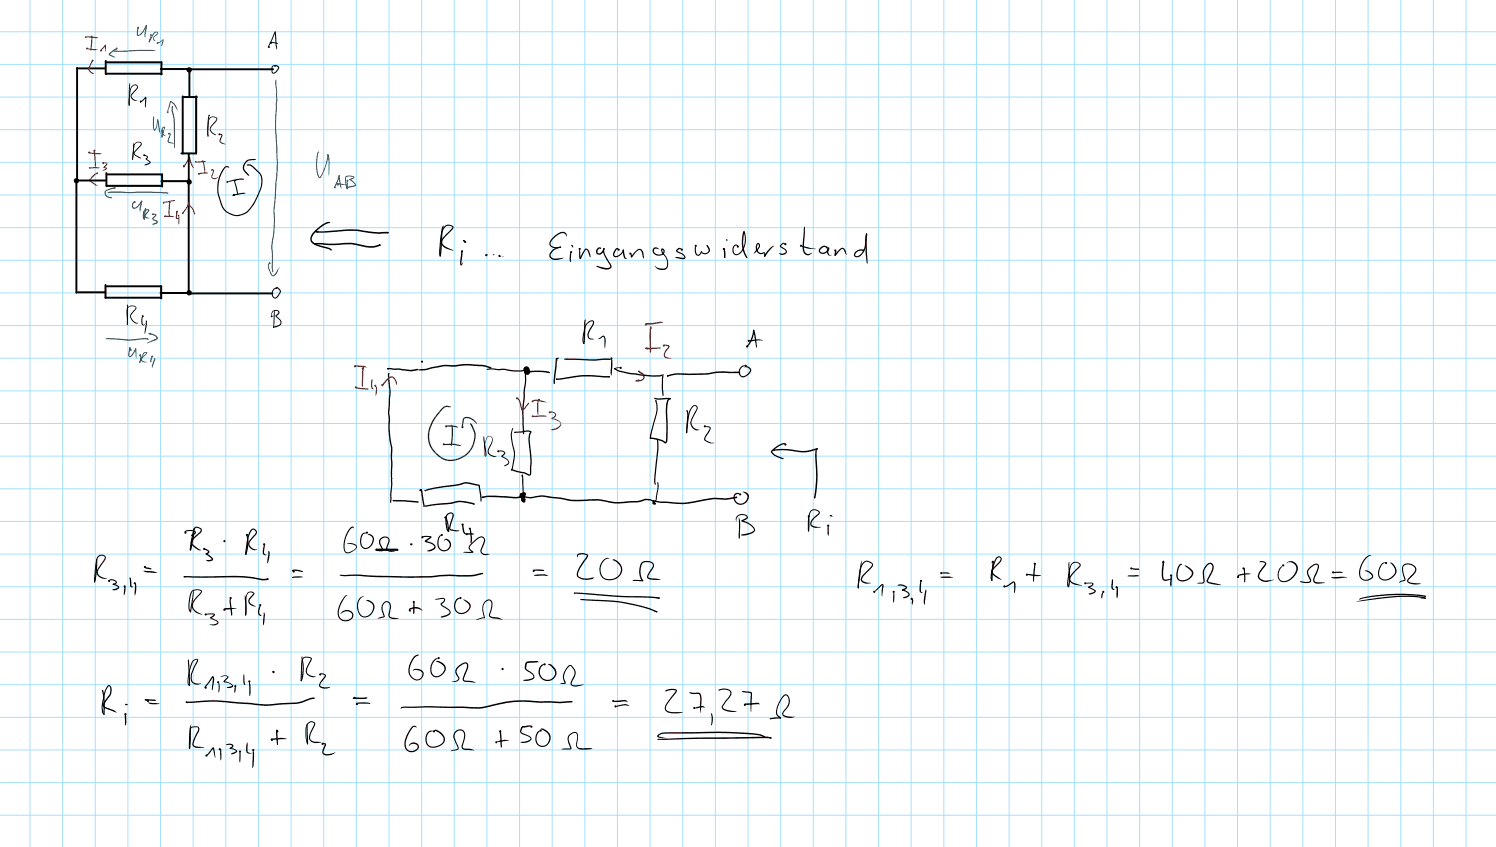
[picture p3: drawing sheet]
<svg xmlns="http://www.w3.org/2000/svg" width="449mm" height="254mm" viewBox="0 0 449 254" stroke-linecap="round" stroke-linejoin="round" font-family="sans-serif">
<g fill="none" stroke="#a5e1ff" stroke-width=".3">
<path d="M0 9.5h448.7M0 19.3h448.7M9 0v254M18.8 0v254M28.6 0v254M38.4 0v254M48.2 0v254M57.9 0v254M67.7 0v254M77.5 0v254M87.3 0v254M97.1 0v254"/>
<path d="M106.9 0v254M116.7 0v254M126.5 0v254M136.3 0v254M146.1 0v254M155.8 0v254M165.6 0v254M175.4 0v254M185.2 0v254M195 0v254M204.8 0v254M214.6 0v254"/>
<path d="M224.4 0v254M234.2 0v254M243.9 0v254M253.7 0v254M263.5 0v254M273.3 0v254M283.1 0v254M292.9 0v254M302.7 0v254M312.5 0v254M322.3 0v254M332.1 0v254"/>
<path d="M341.8 0v254M351.6 0v254M361.4 0v254M371.2 0v254M381 0v254M390.8 0v254M400.6 0v254M410.4 0v254M420.2 0v254M429.9 0v254M439.7 0v254M0 29.1h448.7"/>
<path d="M0 38.9h448.7M0 48.7h448.7M0 58.5h448.7M0 68.3h448.7M0 78.1h448.7M0 87.8h448.7M0 97.6h448.7M0 107.4h448.7M0 117.2h448.7M0 127h448.7M0 136.8h448.7M0 146.6h448.7"/>
<path d="M0 156.4h448.7M0 166.2h448.7M0 175.9h448.7M0 185.7h448.7M0 195.5h448.7M0 205.3h448.7M0 215.1h448.7M0 224.9h448.7M0 234.7h448.7M0 244.5h448.7"/>
</g>
<g fill="#000">
<path d="M157.5 111.2l.2-.1a.29 .29 0 0 1 .5-.1 .29 .29 0 0 1-.2 .5h-.2l.1 .2 .3 .2v-.2a.39 .39 0 0 0-.3-.4 .39 .39 0 0 0-.4 .3l.4-.6 .4 .6a.46 .46 0 0 1-.7 .4 .46 .46 0 0 1-.1-.8zM157.9 110.8l.3-.1 .3 .3-.1 .6a.42 .42 0 0 1-.6 .3 .42 .42 0 0 1-.1-.6l.2-.3 .2 .6-.3-.1zM158 110.8h.4l.1 .3-.7 .9-.2-.5z"/>
<circle cx="158.2" cy="111.1" r=".34"/>
</g>
<g fill="#f00">
<path d="M191.6 111.1l1.4 .9 .4 1.4-.9 .8-1.7 .3-.2-.2 .1-.2 1.5-.2 .8-.6-.3-.9-1.3-.9z"/>
<path d="M190.7 114.1l.5-.2 .3 .2-.7 .4-.2-.2z"/>
</g>
<path d="M157.7 110.5l.4-.1-.3 1v2.9l-.8 8.9 .2 6.3-.2 .8-.1-.2-.3-6.9 .9-8.9-.1-2.9zM134.1 154.2l.8-.5 .8 .1a1.21 1.21 0 0 1 .2 1.6l-.7 2.5-.1 .7 2.7 .5-.2 .1-2.3-.1-.5-.4v-.9l1-3.2-.1-.4-.4-.2-.9 .4-.4 .7 .2 2.9 .4 1.2-.2 .1-.3-2.7-.5-1.4a6.6 6.6 0 0 1 1.2 4.2 .65 .65 0 0 1-.7-.1 .65 .65 0 0 1-.2-.7l-.1-.8a6.1 6.1 0 0 1 0-3.3z" fill="#000"/>
<circle cx="191.6" cy="114.1" r=".34" fill="#f00"/>
<path d="M149.6 135.2l1-.1 .8 .4 .1 .6-.9 .8 .1-.2 1.1 .7 .9 1-.1 .8-1.2 .6-.3-.1 1.2-.7 .2-.4-.4-.7-1.2-.7a.43 .43 0 0 1-.5-.4 .43 .43 0 0 1 .4-.5l.4-.6z" fill="#000"/>
<path d="M106.7 116.1l3.9 .5-.6 .2-2.5-.2-.7-.2z" fill="#f00"/>
<circle cx="133.1" cy="133.2" r=".34" fill="#008000"/>
<circle cx="108.8" cy="110.6" r=".34" fill="#f00"/>
<g fill="#f00">
<path d="M155 119.3h.2a3.1 3.1 0 0 1 1.2 2.3l.3 1.2 1.6-1.8 .3-.3 .2 .2-1.6 2a.45 .45 0 0 1-.4 .3 .45 .45 0 0 1-.4-.3l-.4-1.2a3.7 3.7 0 0 0-1-2.3z"/>
<path d="M155 119.3l.2 .1z"/>
</g>
<g fill="#000">
<path d="M116.4 111.9l.5 .2-.3 .1 .1-.1 .5 5-.4 6.7 .4 7.8a11.4 11.4 0 0 1 .4 4.9l.1 8.7-.3 5.5-.2 .1-.2-.1 .3-5.5-.1-8.7a11.2 11.2 0 0 0-.4-4.9l-.4-7.8 .4-6.7zM125.5 110.9l7.5-1.5 3.5 .1 2.9-.4 5.6 .3 2.2 .6 .3 .3-.3 .2-2.3-.6-5.5-.3-2.9 .4-3.3-.1-5.4 1.1-1.9 .1zM158 111.3l4.5-.1 2 .2 .5 .4-3.9-.2-3.1 .1-.1-.2zM157.9 111.4l.2 .1-.1 .1zM196.2 119.3l1.4 .2 2.7-.2h.7l.2 .2-.2 .2-2.1 .1a3.7 3.7 0 0 1-2.7-.3zM200.8 119.5l.2-.2 .2 .2-.2 .3zM196.6 120l.3 .1-.1 .3v-.2l.4 1.2a9.6 9.6 0 0 1-.8 4.9l-1.1 5-.2-.1 1 .1a5.9 5.9 0 0 1 3.4 1.2l.2 .1h-.2l.3-.9v-5.6a11.4 11.4 0 0 1 .5-6.4l.7-.4 .2 .2-.7 .7a14.3 14.3 0 0 0-.2 5.9l-.1 5.6-.3 1.1-.4 .2-1.1-.7-2.8-.7a.49 .49 0 0 1-.7-.1 .49 .49 0 0 1 0-.6l1.2-4.7a9.1 9.1 0 0 0 .7-5zM117.8 150.1l.2-.2 3.7 .1 3.7 .3 .2 .3-.2 .2-7.5-.5zM117.9 149.9l.3 .1-.2 .3-.2-.2zM144.7 148.9l.2 .2-.2 .3-.2-.3zM144.6 149l2.7-.4 7.4 .4 1.4-.1 .2 .3-1.5 .3-7.5-.4-2.6 .2zM144.7 148.9l.5 .3-.6 .1-.1-.2z"/>
<circle cx="158" cy="111.5" r=".12"/>
</g>
<g fill="#000">
<circle cx="158.1" cy="111.5" r=".93"/>
<circle cx="138.7" cy="157.3" r=".34"/>
</g>
<circle cx="112.6" cy="115.7" r=".34" fill="#f00"/>
<path d="M169.3 107.6l3-.1a55.1 55.1 0 0 0 10 0l.7 .1 .2 .2-.2 .1h-1.4a46.4 46.4 0 0 1-10.4 0h-1.7zM169.3 107.6l.2 .2zM126.1 146.6l.3 .1 .3 .4 .6 4.3-.1 .4-.4-.8-.5-4.1-.1 .2zM127 151.7l3-.5a31.8 31.8 0 0 0 7.7-1l3.8 .5 .9 .5-.3 .2-2-.5-2.4-.3a29.8 29.8 0 0 1-7.7 1l-2.5 .4-.5-.1zM127 151.7l.2 .1zM141.9 151l.5 .2-.3 .2z" fill="#000"/>
<circle cx="164.9" cy="123.6" r=".34" fill="#f00"/>
<path d="M145.1 130.8l.8 5.3a.46 .46 0 0 1 .1 .5 .46 .46 0 0 1-.5 .3l-.3-1.2 .1-2.5 .8-2 .7-.5 .7 .4 .3 .8-.2 1-.9 1.8a1.22 1.22 0 0 0 .8 1.8l1.4 .4a2.09 2.09 0 0 1-2.3-.7l-.3-.5v-.7l1.2-2.5 .1-1-.4-.5-.5-.2-.4 .3-.3 .6-.7 3 .1 1.5 .2 .5z" fill="#000"/>
<g fill="#000">
<circle cx="126.6" cy="108.5" r=".34"/>
<circle cx="211.4" cy="127.9" r=".34"/>
<circle cx="156.7" cy="148.7" r=".93"/>
</g>
<path d="M132.5 122.5l1.3-.8 1.5 .3-1.7 .1-1.2 1.1a10.6 10.6 0 0 0-3.5 9.3 6.7 6.7 0 0 0 7.7 5.2 7 7 0 0 0 5-4 5.8 5.8 0 0 0-.5-6.3l-.1-.3 .2-.2 .3 .2a6.5 6.5 0 0 1-.1 7.8 7.1 7.1 0 0 1-9.3 2.4 7.9 7.9 0 0 1-2.2-11.6z" fill="#008000"/>
<path d="M154.4 129.5l.2 .2-.2 .1-.1-.1zM154.3 129.5l4.3-.4a.65 .65 0 0 1 .8 .5l-.1 .2a7.2 7.2 0 0 0-.1 4.9l.3 3.7-.3 4.1-.6 .2-1.5-.7-3.7-.9-.2-.2 .2-.2h.3l5.2 1.5 .2-3.7-.3-3.8a7.4 7.4 0 0 1 .2-5.2l.1 .1-1.1-.2-3.6 .4zM154.3 129.7l.6-.1-.4 .2zM153.7 128.4h.3l-.5 2.3 1 5.4a12.1 12.1 0 0 1-.9 4.9l-.2 .1-.1-.3a13.2 13.2 0 0 0 .8-5.6l-.9-4.5zM153.2 140.9l.2-.2 .2 .2-.2 .2z" fill="#000"/>
<circle cx="106.7" cy="116.2" r=".34" fill="#f00"/>
<path d="M111.5 113.7l.2 .2v1.9l.1 .6 .3 .2-.1 .1-.5-.1-.2-.5z" fill="#f00"/>
<path d="M127.4 147a27.8 27.8 0 0 1 7.8-1.5l4.5-.9 4.1 .8 .6 3.1v1.8l-.1 .2-.2-.2-.5-4.7-4-.6-3 .7-6.4 .9-2.7 .7zM127.4 147.1l.2-.1v.3zM127.3 147.1l.2-.1 .2 .1-.2 .2z" fill="#000"/>
<circle cx="133.8" cy="127.9" r=".34" fill="#008000"/>
<circle cx="186.2" cy="110.3" r=".34" fill="#000"/>
<path d="M146 110.7l1.6-.2 1.8 .2 1.9-.1 2.7 .4h2.4l.8-.2 .2 .2-.7 .4h-2.2l-3.4-.5-1.7 .1-2-.2-1.2 .2zM157.8 110.6l.3 .2-.1 .2zM157.6 110.5l.1 .2 .2-.1 .4 .5h-.7zM197.1 131.6h.1a9 9 0 0 1 .2 4.4l-.8 9.4-.3-.6-.1-.9 .9-9z" fill="#000"/>
<circle cx="155.1" cy="119.4" r=".34" fill="#f00"/>
<path d="M166.9 113.5l8.1-1 7.7 .3 .2 .2-.2 .2h-1.3l-6.7-.3-7.2 1h-.7zM166.8 113.7l.1-.2 .2 .2-.2 .2zM166.8 113.6l.5-.1-.4 .4zM182.5 113l.2-.2 .2 .2-.1 .2zM182.6 112.9l.3 .1v.2z" fill="#000"/>
<g fill="#f00">
<path d="M116.1 113.6l.7-.5 .6-.2 .6 .1 .5 .6a1.49 1.49 0 0 1 .4 1.7l-.8-1.6-.3-.4-.5-.1-.7 .5-2 2.2-.1-.4z"/>
<path d="M114.5 115.6l.2-.1 .1 .2-.2 .2z"/>
</g>
<path d="M175.4 96h.4l-.2 .6-.2 5.5-.2 1.1-.2-.2 .2-6.3zM116.1 110.6l.2-.2 .2 .2-.2 .2zM116.2 110.4l3.5 .1 3.3 .4 2.2-.3 .3 .2-.2 .2-2.3 .3-3.3-.4-3.4-.1zM116.1 110.6l.3-.2 .3 .4zM176 96.9l1.2-.8 .8 .1 .2 .6-.5 1.2a4.1 4.1 0 0 0-1.2 2.6l.4 .8 1.3 .3-.7 .1a1.24 1.24 0 0 1-1.2-1.8l1.5-2.9 .1-.5-.2-.2-.8 .2-.9 .8-.8 2.6a3.2 3.2 0 0 0 .1 2.9l-.2 .2a2.4 2.4 0 0 1-.3-2.5l.6-2.6zM175.1 102.8l.2 .3z" fill="#000"/>
<g fill="#f00">
<path d="M165.4 125.5l.2-.2 1 .3 1.1 .6 .6 .7v.7a2.96 2.96 0 0 1-2.9 1.4v-.3a3.3 3.3 0 0 0 2.6-1.3l.1-.5-.5-.4z"/>
<path d="M165.4 125.5l.2-.2 .2 .2-.2 .2z"/>
<path d="M164.8 123.5h1.2l.8 .6-.2 .8-.9 .8-.2-.3 .8-.6 .2-.6-.4-.3-1.2-.2z"/>
<path d="M164.8 123.5l.2 .1z"/>
<path d="M159.8 124.8l3.1-.2 1.1 .2-3.8 .3z"/>
<path d="M108.8 110.1l.3 .2-.4 5.7-.2-.7z"/>
<path d="M108.9 110.1l.2 .2-.1 .1-.2-.1z"/>
<path d="M108.9 110.1l.2 .1-.2 .3-.1-.2z"/>
</g>
<path d="M179.4 101.6l1.7-.9a1.68 1.68 0 0 1 .6 1.7l-.3 2-.3-3.3-.2-.1-1.1 .7zM184.1 110.6l.3-.2 1.4 .7 2.7 .6 3.7 .5 3.5 .4 2.1-.1 .8-.2 .2 .2-1.1 .4-5.6-.3-6.1-1zM184.3 110.4l.2 .2-.2 .1-.2-.1zM184.2 110.4l1.9-.3-.2 .2-1.5 .4z" fill="#000"/>
<g fill="#f00">
<circle cx="159.8" cy="124.8" r=".34"/>
<circle cx="114.7" cy="115.5" r=".34"/>
</g>
<circle cx="126.1" cy="147" r=".34" fill="#000"/>
<circle cx="161.6" cy="119.9" r=".34" fill="#f00"/>
<path d="M133.8 127.8l.6-.2a3.4 3.4 0 0 1 2.9 .5v.2z" fill="#008000"/>
<circle cx="149.5" cy="135.3" r=".34" fill="#000"/>
<path d="M183.4 107.6l.3 1.6-.3 3.4-.3-.8z" fill="#000"/>
<circle cx="106.5" cy="109.9" r=".34" fill="#f00"/>
<path d="M161.4 120h.2l-.2 4.4a8.4 8.4 0 0 1 0-4.4z" fill="#f00"/>
<path d="M198.9 112.1v4.2l.2 2.2-.3 .2-.3-3 .1-2.4z" fill="#000"/>
<path d="M159.9 120.1a3.6 3.6 0 0 1 2.9 .1l1.1 .4-2.9-.3h-1.2z" fill="#f00"/>
<path d="M133.2 133.2l2.7-.1 2.5 .3-.7 .4-1.8-.4-2.4 .1z" fill="#008000"/>
<g fill="#000">
<path d="M185.7 110.3h.3z" fill-rule="evenodd"/>
<path d="M185.9 110.3l.2 .1z" fill-rule="evenodd"/>
<circle cx="157.9" cy="110.8" r=".93"/>
</g>
<circle cx="138.7" cy="128.1" r=".34" fill="#008000"/>
<path d="M207.7 121.8l.9-.3 .7 .8-1.5 3.2a2.1 2.1 0 0 0 1.3 3.2l.7 .1a1.95 1.95 0 0 1-2.7-2.2l.4-1.2 1.5-3-.5-.7-.7 .4a5.3 5.3 0 0 0-1.2 3l-.5 4.7-.2 .1-.1-.2a22.1 22.1 0 0 1 1.1-6.6zM205.9 123.1l.3 .2zM206 123.1l.1 .2zM206 123.1a.91 .91 0 0 1 .5 1.3l-.4 5.3-.2 .2-.1-.1 .3-5.4zM138.7 157.2l.1 .1zM138.7 157.2l.2 .1 .4 2.1 .3 .6h.4l-.3 .2-.5-.2-.3-.6zM156.9 149.1l.6-.2 2 .1 3.1-.5 5.1 .7a22.3 22.3 0 0 0 9.1 .5h2.6l2 .3a16.1 16.1 0 0 0 7.3 .3l2.8-.1 2.3-.6 1.4 .1 .6 .3a.94 .94 0 0 1 .8 1.3l-.7-.1-.2-.4 .1-.4 .9-.6 .6-5.2 .3 .8-.1 1.5-.6 3.1-.9 .7 .5 .2-.1 .2-1-.9-1.5-.2-2.4 .6-3.7 .2a18.4 18.4 0 0 1-7.9-.6h-3.1a22.6 22.6 0 0 1-9.1-.6l-4.9-.6-3.6 .5z" fill="#000"/>
<circle cx="183.4" cy="107.5" r=".34" fill="#000"/>
<g fill="#008000">
<path d="M135.4 127.4h.2a9.8 9.8 0 0 1 .1 5.3l-.4 1.1-.1-.2 .3-3z"/>
<path d="M135.5 127.4v.1z"/>
</g>
<circle cx="159.8" cy="120.4" r=".34" fill="#f00"/>
<path d="M139.1 125.3l.7-.3 1 .1a4 4 0 0 1 2.2 1.7l.1 .3-2-1.5-1.5-.2-.4 .4-.5 2.3-.2-.2 .2-1.6z" fill="#008000"/>
<path d="M167.3 107.4h.3l-.3 .8zM166.8 107.4l.6-.1 .2 .1-.6 .3-.1 2.6-.6 4.6h.2a.26 .26 0 0 1-.3 .3 .26 .26 0 0 1-.2-.4zM211.4 127.8l1.2 .1 .5 .3a1.73 1.73 0 0 1-.6 1.6l-.8 1.3-.1 .7 1.1 .7 1.4 .4-1.5-.1-1.3-.8v-.9l1.6-2.7z" fill="#000"/>
<g fill="#f00">
<path d="M112.6 115.7a1.23 1.23 0 0 1 .5 1.7 1.08 1.08 0 0 1-.5 1.2z"/>
<path d="M106.3 109.6l2.9 .1 .8 .5-3-.2-.7-.2z"/>
<path d="M106.3 109.6l.2 .1-.1 .2z"/>
</g>
<g fill="#000">
<path d="M156.1 148.1l.4-.2 .3 .1 .1 .6-.4 .2-.3-.1zM156.1 148.1l1-.3-.2 .3 .4-.4 .4 .4-.3 .4-.9 .3-.3-.2zM156.5 142.3l.3 .2 .2 1 .1 4.4-.1 1-.2 .4-.2-.1 .2-1.6-.3-5.1h.2l-.3 .6zM156.5 149.3l.6 .1 .1 .6a.45 .45 0 0 1-.6 .2 .45 .45 0 0 1-.2-.5zM156.7 149.5l.2-.2 .2 .1v.6l-.3 .2-.2-.2zM156.2 148h.7a.47 .47 0 0 1-.1 .6 .47 .47 0 0 1-.6 .1l-.2-.4zM156.6 149.7l.3-.1 .1 .5-.3 .1zM156.8 149.3l.3 .2-.2 .2-.2-.2zM156.6 149.7h.5l.1 .3-.2 .4-.5-.1-.1-.3zM156.6 147.9l.7-.3 .4 .5-.4 .4-.3-.2 .3 .2-.3 .4 .3 .3-.2 .3-.7-.5zM156.4 149.4l.6-.1 .1 1-.2-.1 .3-.5 .1 .3 .2-.1 .1 .6-.2 .1-.4-.6a.4 .4 0 0 1 .2-.5 .4 .4 0 0 1 .5 .2 .4 .4 0 0 1-.1 .5 .58 .58 0 0 1-.8 .5 .58 .58 0 0 1-.3-.8zM156.7 149.4l.2-.1 .2 .2 .1 .5-.4 .4-.4-.4z"/>
<path d="M156.8 149l.5 .1-.1 .3h-.4zM156.4 148.6a.5 .5 0 0 1 .7 0 .5 .5 0 0 1 .1 .6l.4 1.2-.2 .2-.6-.7v-1l-.1 .2h.3l-.7 .1zM156.8 149h.4l.1 .2-.5 1-.3-.3z"/>
</g>
<circle cx="133.6" cy="155.2" r=".34" fill="#000"/>
<circle cx="29.2" cy="52" r=".29" fill="#f00"/>
<g fill="#000">
<path d="M56.5 87.8l25.2-.1 .3 .3-.3 .3h-25l-.2-.1z" fill-rule="evenodd"/>
<circle cx="250.5" cy="75.1" r=".34"/>
<circle cx="67.3" cy="182.9" r=".34"/>
<circle cx="183.9" cy="210.2" r=".34"/>
</g>
<path d="M40.5 42.9l.9-.4 .7 .1 .4 .3-.1 .7-2 2.4 1.9 1.5h-.4l-1.1-.6-.7-.7 .2-.7 1.9-2.2-.1-.5-.9-.1-.8 .9-.6 4.4 .2-3.6zM39.8 47.7v.3zM40 42.9l.2 1.5-.4 3.6zM140 160l1.3-.1a.58 .58 0 0 1 .9 .3l-1.9 .1zM63.7 224.3a.43 .43 0 0 1 .6 0 .43 .43 0 0 1 0 .5l.3 2.4-.5-1.7-.1-1.1-1.5 2-.6 .3zM75.9 225a8.2 8.2 0 0 1-.1 5.3l-.1-.7z" fill="#000"/>
<g fill="#f00">
<path d="M193.5 104.4l.2-.2 4.6 .1-3.5 .5-1-.2z"/>
<path d="M193.5 104.4l.2-.2 .2 .2-.2 .2z"/>
<path d="M193.6 104.2l.7 .3-.6 .1-.2-.2z"/>
</g>
<g fill="#000">
<path d="M150.7 77h.4zM123 163.1h.2zM123 163.1l.4 .2h-.3z"/>
<circle cx="123.1" cy="163.2" r=".1"/>
</g>
<circle cx="49.5" cy="64.9" r=".29" fill="#f00"/>
<path d="M51.6 31.8l.3 .1 .1 1.8a17.4 17.4 0 0 1 .5 7l-.1 3.8-.2-.8-.1-7.9-.6-2.6z" fill="#004080"/>
<g fill="#000">
<circle cx="74.1" cy="160.4" r=".34"/>
<circle cx="282.3" cy="171.9" r=".34"/>
<circle cx="348.9" cy="168.6" r=".34"/>
<circle cx="373" cy="170.5" r=".34"/>
</g>
<path d="M208.6 73.8h.2l-.1 1.4 .4 1.1h.5l.7-.9 .2 .1-.3 .7-.6 .5-.6-.1-.4-.5-.2-1.4zM211.9 73.7l.4-.1 .6 .9a1.42 1.42 0 0 1-.9 1.6 1.42 1.42 0 0 1-1.7-.5l.1-.3 .6 .5a.98 .98 0 0 0 1.2-.1 .98 .98 0 0 0 .2-1.2zM212 73.5l.2 .3zM212 73.7l.2-.1v.4zM43 171.2l2.7 .1 1.5 .4h-3.1zM208.3 212.4a2.58 2.58 0 0 1 3-.4l.1 .3-.8-.2z" fill="#000"/>
<circle cx="50.9" cy="60.6" r=".29" fill="#f00"/>
<path d="M157.8 198.6l.7-.3 2.4-.1 .4 .1 .2 .3-3.4 .4-.2 1.5 2 1.5 .4 1.1-.2 .4-.6 .4-2.3 .3-.2-.2 2.4-.5 .6-.5-.4-.8-2.1-1.6v-1.3z" fill="#000"/>
<circle cx="50.3" cy="33.7" r=".29" fill="#004080"/>
<path d="M58 158.4h.1a6.9 6.9 0 0 1-.2 3.9l-.6 2.7-.2 .1-.2-.2 .8-3.7zM58.4 158.1l.5-.2 1.1 .4 .5 .3v.6l-.4 .7-2.2 2-.3 .8 .2 .5 1.2 1 1.4 .7h-1l-1.6-1.2a1.34 1.34 0 0 1-.2-2.1l2.6-2.5v-.3l-.3-.2-1-.3-.3 .1a21.5 21.5 0 0 0-1.3 6.5l-.2 .2-.2-.2 .1-.7a15.3 15.3 0 0 1 1.4-6.1z" fill="#000"/>
<circle cx="26.9" cy="50.4" r=".29" fill="#f00"/>
<g fill="#000">
<path d="M31.5 21.9l16.9-.1 .3 .3-.3 .3h-16.7l-.2-.1z" fill-rule="evenodd"/>
<circle cx="415.8" cy="168.8" r=".34"/>
<circle cx="81.6" cy="221.9" r=".34"/>
</g>
<path d="M203.1 74.8l.8-.5 .7 .4h-.8l-.7 .6 2.1 1.1 .4 .7-.1 .4-.8 .2-2.1-.3 .1-.3 .4-.1 2.2 .3-.4-.8-1.4-.6a.61 .61 0 0 1-.6-.4 .61 .61 0 0 1 .2-.7zM81.8 93.3l.9-.4 1 .4v.7l-.8 .8 1.1 1a1.25 1.25 0 0 1 0 1.8l-1.3 .6-.7-.1 1.9-.8 .2-.7-.3-.6-1.2-1.2 .8-.9 .1-.4-.6-.3-.9 .2-.4 .6v.9l-.2-.8zM87.6 171.1l.2-.2 .2 .2-.2 .2zM87.6 171l1.4-.2 1.9 .6-.3 .1-1.9-.3-.9 .1zM87.8 170.9l.4 .5-.6-.1zM131.8 160.7l.9-.2-.7 .5-.4 .9-.1 1.3 .4 1.1 1.1 .7 1.3-.4a1.54 1.54 0 0 0 .5-1.6 1.54 1.54 0 0 0-1.2-1.1l-.4 .4-.1-.1a.88 .88 0 0 1 .9-.7 .88 .88 0 0 1 .8 .7 2.05 2.05 0 0 1-1.4 3.1 2.05 2.05 0 0 1-2.2-2.6l.2-1.2zM377.8 168.4l.8-.1 1.1 .4a.9 .9 0 0 1-.3 1.2l-1.3 1.7-.4 1.3 .4 .6 1 .5 3-.1-1.9 .6a2.95 2.95 0 0 1-2.6-.9 1.74 1.74 0 0 1 .2-2.2l1.7-2.4-.8-.4h-1zM400 171.7l1.5-.3 1.3 .3-2.5 .1z" fill="#000"/>
<path d="M48.9 60.6l3-.6 .6 .2-2.6 .5-.9 .1z" fill="#f00"/>
<path d="M426.1 179.4l1.5-.2 .1 .2-.1 .2zM406.8 180.5l.2-.1a55.9 55.9 0 0 1 20.2-1.3l.5 .2-.1 .3-.3-.1a29.2 29.2 0 0 0-9-.4z" fill="#000"/>
<g fill="#f00">
<path d="M25.9 14.5l.2-.1 3.2 .3-.6 .3-.5 .1z"/>
<path d="M25.9 14.5l.2-.1 .1 .2-.1 .1z"/>
<path d="M26 14.4l.2 .1-.1 .2z"/>
<path d="M195 105.5l.3-.3-.1 .5z"/>
<path d="M195.1 105.4l.2 .2-.2 .1-.2-.1z"/>
<path d="M195 98l.2-.1 .2 .2-.1 7.1-.2 .5-.2-.1-.1-4.3z"/>
<path d="M195.2 97.9l.2 .8-.4-.6z"/>
</g>
<circle cx="145.8" cy="76.5" r=".34" fill="#000"/>
<path d="M67.2 182.5l1.6-.2 2.2 .1-3.7 .5-.2-.1z" fill="#000"/>
<circle cx="59.8" cy="52.2" r=".29" fill="#f00"/>
<path d="M301.3 175.7l.9-.2 1.6-1.1h.5l.3 1-.2 2.5-.2-.5-.1-2.5-.1-.2-.4 .3a2.87 2.87 0 0 1-2.3 1zM43.4 209.7l3.1 .1 .3 .2-.3 .2-2.9-.1zM43.6 209.6l.8 .5h-.9l-.1-.2zM183.8 210.3l3.6-.4a.49 .49 0 0 1 .6 .1 .49 .49 0 0 1 .1 .6l-.6-.3-2.7 .2z" fill="#000"/>
<g fill="#004080">
<path d="M43 105.8l.5-.2a.41 .41 0 0 1 .7 .1 .41 .41 0 0 1-.3 .6l-1.4 1.6 .5 .4 1.1 .3h-1.2l-.7-.7 .2-.5 1.5-1.6-.7 .2-1.3 2.8-.1-.2z"/>
<path d="M41.9 108.5l.2 .1-.2 .2-.1-.2z"/>
<path d="M42 106.5l.3 1.2-.4 1.1-.1-.2z"/>
</g>
<path d="M128.3 219.5l.9-.4 1 .2-1.5 .4-.7 1.3a2.21 2.21 0 0 0 .7 2.6 2.21 2.21 0 0 0 2.7 0l.5-.2a1.67 1.67 0 0 0 .8-2.7l-1.4-1.2-1-.3a.27 .27 0 0 1 0-.4 .27 .27 0 0 1 .4 0 3 3 0 0 1 2.6 3.6 3.7 3.7 0 0 1-5.1 1.2 3.4 3.4 0 0 1 .1-4.1z" fill="#000"/>
<g fill="#000">
<path d="M48 20.5l8.5-.1 .3 .3-.3 .3h-8.3l-.3-.3z" fill-rule="evenodd"/>
<circle cx="79.2" cy="163.2" r=".34"/>
</g>
<path d="M32.3 57.7l1.2-.3 5 .2 6.7-.1 5 .2 .4 .2-.2 .2-5.2-.3-6.8 .1-4.9-.1-1.1 .1z" fill="#004080"/>
<g fill="#000">
<circle cx="110.1" cy="159.7" r=".34"/>
<circle cx="74.8" cy="204.4" r=".34"/>
</g>
<path d="M27.9 52.5l.8-.6h.4l-1.9 2.1 2.1 1.6-.6 .1-1.8-1.5v-.5z" fill="#f00"/>
<circle cx="100.4" cy="56.2" r=".29" fill="#004080"/>
<path d="M105.1 158.3l.6-.4 .4 .2-.1 .4-.3-.3-.5 .4a6.5 6.5 0 0 0-1.3 6.9 2.95 2.95 0 0 0 2.9-1.3v-.4l-.5-.3-2.2-.4a2.48 2.48 0 0 1 2.9 .6l.1 .4a3.7 3.7 0 0 1-3.2 1.8 2.02 2.02 0 0 1-.9-2.5 8.7 8.7 0 0 1 2.1-5.1zM220.4 148.1l.8-.3 .7 .3 .1 .3-1.3-.1-.3 1 .2 .8 .5 .6 1.3 .3a1.89 1.89 0 0 0 1.5-2.8l-1.2-.6h1.1a2.06 2.06 0 0 1 .7 2.2 2.06 2.06 0 0 1-1.8 1.5l-.3 .1a2.14 2.14 0 0 1-2-1 2.14 2.14 0 0 1 0-2.3z" fill="#000"/>
<circle cx="173.9" cy="74.6" r=".34" fill="#000"/>
<g fill="#f00">
<circle cx="49.1" cy="60.8" r=".29"/>
<circle cx="27.8" cy="18.2" r=".29"/>
</g>
<g fill="#000">
<path d="M56.6 20.6h.4l.1 .3v7.8l-.3 .3-.3-.3z" fill-rule="evenodd"/>
<circle cx="70.4" cy="54.2" r=".29"/>
</g>
<g fill="#004080">
<path d="M46.1 9.9l.7-.4 .6 .3-.2 .5-1.1 1.1 .5 .9-.5-.2-.2-.6 1.2-1.4-.1-.4-.8 .5-1.5 2.5-.1-.2z"/>
<path d="M44.7 12.4l.1 .3z"/>
<path d="M45.3 10.5l-.6 2.2-.1-.2z"/>
</g>
<path d="M82.4 93.3h.1l-.4 5.1v-4.4zM407.8 179.6l.1-.1a48.9 48.9 0 0 1 19.7-.8l-.2 .3a55.7 55.7 0 0 0-19.5 .7v.2zM427.3 178.8h.3l-.1 .1zM427.5 178.6l.2 .2-.2 .2-.2-.2zM72 225.3l.2 1.4-.2 2-.2-.8z" fill="#000"/>
<g fill="#000">
<path d="M32.1 52.1l16.5-.1 .3 .3-.3 .3h-16.3l-.2-.1z" fill-rule="evenodd"/>
<path d="M47.9 87.7l8.5-.1 .3 .3-.3 .3h-8.2l-.3-.1z" fill-rule="evenodd"/>
</g>
<circle cx="41.4" cy="8.3" r=".29" fill="#004080"/>
<g fill="#000">
<path d="M31.5 18.1h.4l.1 .2v3.8l-.3 .3-.3-.3z" fill-rule="evenodd"/>
<circle cx="148.9" cy="222.6" r=".34"/>
</g>
<path d="M124.1 180.4l.2 1.5-.2 2.3-.2-.9zM96.1 202h1.1l.6 .6-1.4 2.1-.3 .9 .9 .5h2a2.53 2.53 0 0 1-3.2-.2l-.1-.4 .2-.6 1.5-2.3-.5-.3-.8-.1zM106.9 210.8l3-.2 1.2 .4h-4v.3z" fill="#000"/>
<path d="M63.5 50.9l.4-.1 .3 .3-.6 1.9 .2 .2a1.43 1.43 0 0 0 1.6-.1 1.07 1.07 0 0 1-1.1 .7 1.07 1.07 0 0 1-1-.9l.6-1.7z" fill="#f00"/>
<g fill="#000">
<path d="M48.2 18.5h.4l.1 .2v3.6l-.3 .3-.3-.3z" fill-rule="evenodd"/>
<circle cx="43.3" cy="46.5" r=".29"/>
<circle cx="138.1" cy="179.4" r=".34"/>
<circle cx="334.9" cy="176.1" r=".34"/>
<circle cx="150.7" cy="200.6" r=".34"/>
</g>
<g fill="#004080">
<path d="M48.7 38.2l.8-.1-.4 2 .5 .7a.74 .74 0 0 1-.8-.8l.5-1.8-.5 .5-.2 2.6-.2-2z"/>
<path d="M48.7 39.3l-.1 2-.1-.7z"/>
</g>
<g fill="#f00">
<path d="M56.9 47l1.2 3.5-.3-.3-.6-1.1-.5-1.9z"/>
<path d="M56.7 47.1l.2-.1 .1 .3-1.9 2.9-.1-.2z"/>
<path d="M55.1 49.9l.2 .1-.1 .2-.2-.2z"/>
<path d="M55 49.9l.2-.1 .1 .3z"/>
</g>
<g fill="#000">
<path d="M48.1 85.6h.5v.3v3.6l-.2 .3-.3-.3z" fill-rule="evenodd"/>
<circle cx="208.7" cy="73.7" r=".34"/>
<circle cx="67.3" cy="162.3" r=".34"/>
</g>
<circle cx="26.1" cy="14.5" r=".29" fill="#f00"/>
<path d="M149.7 76.8l.7 .1-.4 .1zM65.5 204.6a2.99 2.99 0 0 1 0 3.1zM120.3 212.1l1-.2 6-.1 16.3 .3 2.1-.3a38.2 38.2 0 0 1 11.4-1.8l10.9 .4 3.5-.2 .3 .2-.2 .2-3.5 .3-7.6-.2a31.1 31.1 0 0 0-8.8 .2l-8.1 1.6-14.4-.3h-7.9l-1 .3zM120.3 212.3l.2 .1zM197.3 221.6l12.2-.4 18.9-.3 2.5 .1 .5 .3-.2 .2-2.8-.1-29.2 .5-1.8-.1zM197.3 221.6l.6 .2h-.5zM229.6 221l1.6 .1 .2 .2-.2 .2zM231 221.2l.2-.1 .2 .3-.2 .1z" fill="#000"/>
<circle cx="308" cy="172.3" r=".34" fill="#000"/>
<g fill="#f00">
<path d="M49.2 64.8h3l-.5 .3-2.3-.1z"/>
<path d="M49.2 64.8l.2 .1z"/>
<path d="M49.2 64.8h.2z"/>
</g>
<g fill="#000">
<path d="M81.6 19.8l.6-.2 .4 .2-.7 .1-.2 .3v1.3l.4 .3 .7-.4 .6-1-.2-.4-.9-.3 .1-.2a1.11 1.11 0 0 1 1.3 .7l-.7 1.4-1.1 .5-.4-.6zM70.4 54.2a9.8 9.8 0 0 1 1.1 4.1l-.2 .1-.2-.7zM173.8 74.6l.3 2.8h-.2l1.7-2.8 .8 .3 .6 1.3 .1 1-.8-1.9-.5-.4-1.4 2.3a.4 .4 0 0 1-.5 .5 .4 .4 0 0 1-.2-.6zM241.2 67.8l.2 1.9-.2 4.8 .2 .9 .5 .6a1.32 1.32 0 0 0 1.6-.2 1.54 1.54 0 0 1-1.9 .6 1.54 1.54 0 0 1-.8-1.8zM32.9 173.9l.5-.2 .9 .2 .7 .4 .1 .5-.5 .4-.6 .2-.2-.3 1-.5-1.1-.6-.9 .2zM34 175l.5 .2a1.16 1.16 0 0 1 1.3 1l-.4 .5a1.62 1.62 0 0 1-1.7 .2l1.7-.8-1.5-.7zM33.8 175.2l.2-.2 .2 .2-.2 .2zM79.1 163.3l.3 .5-.2 2 .3 .4 .5 .2-.8 .1a1.22 1.22 0 0 1-.4-1.5zM276.2 174.2v2.8l.2 .5 .3 .2-.1 .1-.6-.2-.2-.6 .1-1.9zM281.9 173l2.9-.1 1 .3a8.5 8.5 0 0 1-3.9-.2zM298.9 167.2l.9-.4 .4 .2 .3 .5a1.82 1.82 0 0 1-.9 1.6l-1.5 1.6-.4 1a5 5 0 0 0 2.5 1.9l.2 .2a4.7 4.7 0 0 1-2.9-1.8l-.1-.5 .2-.7 2.3-2.6 .2-.8-.7-.2-.7 .9a9.2 9.2 0 0 0-1 5.9l-.2 .2a2.24 2.24 0 0 1-.3-2.1l.7-3zM297.7 168.3l.2-.2 .1 .2-.1 .3z"/>
<path d="M297.8 168.2l.2 .2-.3 5.7-.2 .1-.2-.2zM30.6 206.9l.3 .2zM30.7 206.9l.2 .2-.2 .1-.1-.1zM30.7 206.9a3.7 3.7 0 0 1 .7 2.7v4.6l-.2 .2-.2-.2v-4.9l-.4-2.2zM32.3 205.6l.6-.1 .4 .5 .1 2-1.9 2.8-.2 .9 .5 .4 2.5 .9 .6 .7-3.5-1.4-.5-.7a5.2 5.2 0 0 1 1.6-2.8l.5-.8 .1-1.4-.4-.9-.4 .5a11.5 11.5 0 0 0-1.4 4.8l-.1 .7a3.2 3.2 0 0 0 .5 2.4l-.1 .3a3.9 3.9 0 0 1-.5-4 10.3 10.3 0 0 1 1.4-4.5zM92 217.2l.3 .4 .1 5.1-.1 .5-.3-2.8zM150 219.1l.1 .2zM150 219.1h.1a12.1 12.1 0 0 1 .4 5h-.2l-.2-.9zM230.9 215.4l2.2-.3h1l.2 .2-.2 .2-3 .2h-.2zM230.9 215.5h.2l-.2 .2zM234.9 208.6l.6-.4h.4a2.89 2.89 0 0 1-.1 4.5l-.8 1 .1 .6 1.1 .5 2.1 .1a2.91 2.91 0 0 1-3.6-.5v-.8l1.3-1.7 .6-1.3-.3-1.5-.3-.4-.4-.2a6.5 6.5 0 0 0-2.3 5.8l1 1-.4 .1-.8-.7a3.6 3.6 0 0 1 .4-3.8zM234 215.1l.3 .2-.1 .1-.3-.1z"/>
<path d="M92.2 217l1.1-.7 1.2 .4a1.24 1.24 0 0 1-.4 1.5l-.6 1.2a2.31 2.31 0 0 0-.3 2.4l1 .6 2.2 .2-1.9 .2a1.94 1.94 0 0 1-1.8-1.1 1.94 1.94 0 0 1 .4-2.1l1.1-2.6-.9-.4-1 .7a8.1 8.1 0 0 0 .1 5.7l-.3 .2-.4-1.8a5.9 5.9 0 0 1 .5-4.4zM92.1 223l.3 .2z"/>
</g>
<g fill="#000">
<path d="M56.4 53.6l.2-.1 .3 .3v33.9l-.3 .2-.3-.2z" fill-rule="evenodd"/>
<circle cx="68.2" cy="54.6" r=".29"/>
<circle cx="248.4" cy="157.6" r=".34"/>
<circle cx="163.4" cy="199.2" r=".34"/>
<circle cx="65.9" cy="224.7" r=".34"/>
</g>
<circle cx="101.4" cy="55.4" r=".29" fill="#004080"/>
<path d="M114.1 161.5l1.2-.6 1.2 .3a1.39 1.39 0 0 1 .1 1.8l-.4 1.2 .1 .6 1.1 .4 1.1-.1v.2a2.06 2.06 0 0 1-2.6-.4v-.8l.6-2-.4-.8h-1.1l-.8 .7-.1 .9 .5 1.2a.75 .75 0 0 1 .2 1.2h-1.4l-.4-.3h1.6l-.9-2.2v-.7z" fill="#000"/>
<circle cx="53.5" cy="64.7" r=".29" fill="#f00"/>
<circle cx="56.7" cy="21" r=".81" fill="#000"/>
<path d="M61.2 164.5l.1 .2zM61.2 164.5l1.4 .6 .2 .3-.2 .4-.7 .5-.1-.4 .7-.5zM61.2 164.5l.2 .2zM61.9 165.9l1.2 .8a.93 .93 0 0 1 .7 1.2 1.4 1.4 0 0 1-2 0l1.8-.2-1.9-1.5zM61.7 166.1l.2-.2 .2 .2-.2 .2z" fill="#000"/>
<g fill="#004080">
<path d="M101.6 52.6h.3l-.3 1.2-1.3 2.4z"/>
<path d="M101.6 52.6l.1-.1 .2 .1 .5 3.9-.4-1.1z"/>
</g>
<path d="M200.3 112.5l.2 .2-.2 .2-.3-.2zM200.1 112.6l.3-.1a13.9 13.9 0 0 1 6.2-.5l5.5-.1 3.2-.5 6.7 .1-.2 .4-6.5-.1-3.2 .6-5.5 .1a13.8 13.8 0 0 0-6.2 .4zM200.3 112.5l.2 .2-.1 .3-.4-.3z" fill="#000"/>
<circle cx="222" cy="148.3" r=".34" fill="#000"/>
<g fill="#004080">
<path d="M40.6 104.6l.1-.1 .2 .2v2.8z"/>
<path d="M40.5 104.6l.2-.1 .2 .1-.2 .2z"/>
<path d="M38.8 104.2l.3 .1-.3 1.7 .2 .8 .5-.5 1.1-1.8 .3 .1-1.2 2-.7 .5-.4-.2-.1-.5z"/>
<path d="M38.9 104.1l.2 .2-.1 .1-.2-.1z"/>
<path d="M39 104.1l.3 .8-.5-.5z"/>
</g>
<g fill="#000">
<circle cx="122.9" cy="183.1" r=".34"/>
<circle cx="83.2" cy="219.3" r=".34"/>
</g>
<path d="M73.8 48.3l.9-.5 1.6-.1 .5 .2-2.4 .4-1 1.3-.1 1.2 1.5 1.9-1.3-1-.7-1.1 .2-1.1zM232 135l.2-.2 .1 .2-.1 .2zM232.1 134.8a24.8 24.8 0 0 1 8.4 .4l1.9-.1 2.7-.7 .2 .2-.2 .2a11.5 11.5 0 0 1-5.3 .8 22.6 22.6 0 0 0-7.6-.4l-.2-.2zM232.2 134.8l.3 .4-.5-.2zM245.1 134.4l.2 .2-.2 .2-.3-.2zM244.9 134.5l.2-.1 .2 .2-.3 .5 .1 5.1a34.5 34.5 0 0 1-.5 9.1l-.2 .2-.2-.2 .1-.6a52.3 52.3 0 0 0 .2-12.6zM244.3 149l.2 .3-.1 .2-.2-.2zM244.4 149.1l.2 .2-.2 .2-.2-.2zM37.4 175.8l.3 .7-.5 2zM162.2 199.6l1.3-.4-.8 .5a2.33 2.33 0 0 0 .4 3.9 2.33 2.33 0 0 0 3.4-2.1l-.3-.7-.8-.9-.7-.6h-.3l.3-.2 .4 .1a3.7 3.7 0 0 1 1.7 2 2.71 2.71 0 0 1-3.6 2.8 2.71 2.71 0 0 1-1-4.4zM70.5 206l.2-.1v.5l-.3 1.4-.1-.6zM65.9 224.6h.3l.2 .3-.2 3.1-.2-3.3z" fill="#000"/>
<circle cx="31" cy="49" r=".29" fill="#f00"/>
<g fill="#004080">
<path d="M43.9 7.5l.2 .5-.5 3.2-.3-.8z"/>
<path d="M43.8 7.5l.2 .1-.1 .2z"/>
<path d="M41.3 8.2h.2l-.1 2.3 1.2-.8 1.1-2.1h.3l-1.2 2.2-1.3 1-.4-.2-.1-.4z"/>
</g>
<circle cx="50.7" cy="40.1" r=".29" fill="#004080"/>
<path d="M222.2 110.1v-.1a1.01 1.01 0 0 1 1.4-.2l-1 .3-.6 .9v1.1l.6 .7 1.3-.4 1-1.2-.3-.7-.9-.4-.4 .1 .3-.3a1.43 1.43 0 0 1 1.7 .7v.1a2.52 2.52 0 0 1-3.1 2.3l-.5-.9a2.02 2.02 0 0 1 .5-2zM138.9 165.6l2.9-.2 .2 .1-1.2 .3zM141.6 165.5l.2-.1 .2 .2-.2 .1zM141.3 163a5.8 5.8 0 0 1 3-2.2 1.35 1.35 0 0 1 1.2 .9 1.35 1.35 0 0 1-.3 1.4l-.8 2.3a1.18 1.18 0 0 0 1.4 .7l1 .1-.9 .3a1.53 1.53 0 0 1-1.8-1.2l1.1-3.3-.3-.7-.7-.1a7.7 7.7 0 0 0-3.1 2.5l-.2 .6 1 1.2-.1 .2-.8-.6-.4-.8 .1-.6zM189.8 174l.9-.1 2.1 .1 .2 .2-.2 .1-3-.1zM192.5 168.6a2.39 2.39 0 0 1 3.7 .9l-.2 .7-1.5 2.4v.5l.6 .3 3 .4-.2 .1a6.2 6.2 0 0 1-3.5-.4l-.3-.3v-.6l1.7-3-.3-.7-1.2-.3a1.73 1.73 0 0 0-2.1 2 4.7 4.7 0 0 0 .8 3.5l-.2 .3-.2-.2a5.3 5.3 0 0 1-.3-5.3z" fill="#000"/>
<path d="M23.1 53.9l8.6-.1 .3 .3-.3 .3h-8.4l-.2-.1z" fill-rule="evenodd" fill="#000"/>
<path d="M31.5 57.2l2.4-.9 .5 .1-2.6 1v.9a2.04 2.04 0 0 0 1.8 1v.2l-.2-.1a1.69 1.69 0 0 1-2-2z" fill="#004080"/>
<g fill="#000">
<path d="M22.9 20.3l8.6-.1 .3 .3-.3 .3h-8.4l-.2-.1z" fill-rule="evenodd"/>
<circle cx="56.7" cy="54.6" r=".81"/>
<circle cx="40.4" cy="174.9" r=".34"/>
<circle cx="61.2" cy="164.6" r=".34"/>
<circle cx="310.4" cy="169.1" r=".34"/>
</g>
<path d="M172.2 177.9l.2-.2 .1 .2-.1 .2zM172.2 177.8l.5-.1a321.7 321.7 0 0 0 24.2 1.3l.8 .1 .2 .3-.2 .2-.7-.2a318.3 318.3 0 0 1-24.6-1.4zM172.2 177.9l.2-.2 .2 .4zM197 179.3l.8-.2 .1 .3-.2 .2z" fill="#000"/>
<circle cx="34.4" cy="56.4" r=".29" fill="#004080"/>
<g fill="#000">
<path d="M31.7 51.7h.4l.1 .2v3.8l-.3 .3-.3-.3z" fill-rule="evenodd"/>
<circle cx="276.3" cy="174.2" r=".34"/>
<circle cx="37.6" cy="214.2" r=".34"/>
</g>
<path d="M251.7 74.9l.8-.6 .6 .1 .5 .8 .4 1.2-1-1.5-.3-.3-.6 .4-1.6 1.7-.1-.3zM250.4 75l.5 .4-.4 1.3-.2-.2zM250.3 76.5l.2-.2 .2 .2-.2 .2z" fill="#000"/>
<path d="M58.7 48.6l2.5-.3 .6 .1-2.5 .4z" fill="#f00"/>
<g fill="#000">
<path d="M43.1 46.5l.1 .1zM43.1 46.5l1.2 .4 .1 .4-.5 .5v-.2l1 .7a.37 .37 0 0 1 .3 .2 .37 .37 0 0 1-.1 .4l-1.4 .7-.4-.1 1.7-.8-1.3-1 .4-.6zM217.2 74.6a3.2 3.2 0 0 1 .2 2.8l-.2-.2zM217.3 76.9l.2 .3-.1 .2zM217.2 77.1l.3 .2zM221.6 155.1l.2 .3a16.7 16.7 0 0 1 0 5.9l-.2 .1-.1-.4zM39 173.1a3.3 3.3 0 0 1 .4 2.5l.1 .3h.4l-.5 .2-.3-.3zM67.2 162l.3 .1-.1 .2zM221.9 160.4l-.2 1.1zM325.5 174.9l1.9-.2 .5 .2 .1 .3-.4 .5-1 .6-.2-.4 1.3-.8zM326.4 176.1l.2-.2 1.9 1 .2 .3-.1 .4-1.1 .6h-.8l-.1-.3 1.2-.3 .6-.3zM330.7 177.7l.4-.2-.5 1.9a1.24 1.24 0 0 1 .1-1.7z"/>
<path d="M74.1 222.6l.2 2.8 .6 .4h.6a.97 .97 0 0 1-1.1 .2 .97 .97 0 0 1-.5-1zM136.6 219.3l.1-.1a1.74 1.74 0 0 1 2.3-.1 1.74 1.74 0 0 1 .5 2.2l-.7 2.4 .1 .5 .5 .3 1.6 .1 1.2 .4-2.7-.1-.9-.4-.2-.7 .7-2.2 .1-1.5-.4-.8-.8-.3-1.2 .6-.5 1.1 1.2 3.3 .1 .6-.7 .4-1.7 .3 .3-.3 1.8-.6-1.3-3.3 .1-.9z"/>
</g>
<g fill="#000">
<circle cx="235.6" cy="73.2" r=".34"/>
<circle cx="78.1" cy="181.5" r=".34"/>
<circle cx="223.4" cy="211.4" r=".34"/>
</g>
<path d="M25.8 11l1.4-.1 2.2 .4-.5 .2-2.7-.3h-.4z" fill="#f00"/>
<circle cx="330.9" cy="177.5" r=".34" fill="#000"/>
<circle cx="58.8" cy="48.5" r=".29" fill="#f00"/>
<path d="M94.7 69.4l.2-.1 .1 .2-.1 .2zM94.8 69.3h2.5l7-.5a29.5 29.5 0 0 1 7.6 .7h4.5l.2 .3-.2 .2-1.9 .1a15 15 0 0 1-5.8-.6l-1.8-.2-2.6-.1-8 .6-1.4-.1zM94.7 69.5l.2-.2 .7 .6zM116.1 69.8l.3-.3 .2 .3-.2 .2zM116.1 69.6l.5 .2-.3 .2zM308.1 172.2l4.2 .3-1.4 .3-2.6-.4z" fill="#000"/>
<path d="M31.4 89.1l17-.1 .2 .3-.2 .3h-16.8l-.2-.1z" fill-rule="evenodd" fill="#000"/>
<path d="M88.1 53.2v.2z" fill="#004080"/>
<g fill="#000">
<circle cx="149.8" cy="76.8" r=".34"/>
<circle cx="107" cy="211.1" r=".34"/>
</g>
<path d="M75.4 158.8l.4-.3 .4 .1 .9 .9a1.39 1.39 0 0 1-.7 1.3l-1.3 1.5a1.73 1.73 0 0 0 .2 1.9 1.73 1.73 0 0 0 1.8 .5 1.84 1.84 0 0 1-2.2-.4 1.84 1.84 0 0 1-.1-2.3l1.9-2.2v-.5l-.6-.4-.6 .2-.7 1.5-.9 5.6-.2 .2-.2-.6 .6-4.2 .5-1.6zM73.6 166.2l.1-.2 .2 .2-.2 .2zM74 160.3l.1 .2zM74 160.3l.2 .1zM74 160.3l.2 .1a9.3 9.3 0 0 1-.3 5.8l-.2 .2-.1-.2 .2-.8a10.2 10.2 0 0 0 .1-5z" fill="#000"/>
<g fill="#004080">
<path d="M95.4 45.5l.2-.1v.3a10.8 10.8 0 0 0 .3 7.4l.9-1.7a12.9 12.9 0 0 0 1.4-5.1h.3l-.1 .4a15.5 15.5 0 0 1-2.3 6.6l-.4 .1-.3-.5a11.9 11.9 0 0 1 0-7.4z"/>
<path d="M98.3 46.2v.2z"/>
<path d="M98.3 46.2l.4 .5 .2 1.8-.3 4.1z"/>
</g>
<circle cx="301.3" cy="175.8" r=".34" fill="#000"/>
<path d="M82.4 9.5l.1-.1 .2 .2-2.1 4.6h.1l-.2 .1-.1-.4zM82.5 9.4l.3 .9 .2 4.5-.3-1.1-.3-4.1zM179.2 74.4a.52 .52 0 0 1 .7-.3 .52 .52 0 0 1 .3 .6l-.4-.1-.4 .3-.2 .5 .2 .5 .4 .1 .5-.3 .9-1.3a1.38 1.38 0 0 1-.9 1.8l-.8 .2-.6-.4-.1-.8zM181.2 74.4l.2 .2-.2 .2-.2-.2zM181 74.5l.4 .1-.2 .2a4.9 4.9 0 0 0 1.4 3.4l.8 1.7a.84 .84 0 0 1-.8 .9l-2.2-.2-1.5-.7 .2-.2 2.7 .7 .9-.1 .3-.5-.7-1.4a4.9 4.9 0 0 1-1.4-3.8zM69.1 179.5l.2-.1-.1 1.1 .5 3.5-.2 .7-.6-4.2zM348.8 168.3l.2-.2 .2 .3-.2 .1zM348.8 168.3l.2-.2 .2 .2-.3 3.1 .2 2.2 .6 .2 1.9-.2-.2 .1-1.8 .5-.9-.4-.2-2.1z" fill="#000"/>
<g fill="#004080">
<path d="M47.2 35.9l.2-.1 .1 .4 .7 3.9-.6-1z"/>
<path d="M46 34.9l.2 .3 .2 3.7 .5-1 .2-2h.3l-.4 2.4a.73 .73 0 0 1-.8 .9l-.3-1.4z"/>
</g>
<circle cx="40.4" cy="60.6" r=".29" fill="#004080"/>
<g fill="#000">
<path d="M31.4 85.2h.5v.3v3.8l-.3 .3-.2-.3z" fill-rule="evenodd"/>
<circle cx="69.2" cy="179.4" r=".34"/>
</g>
<path d="M94 72.9l6 .2 5.1-.3 5.6 1h1.3l1.8-.5 .4 .2-.2 .2-1.9 .6a20.2 20.2 0 0 1-6.5-1l-6.9 .2-4.2-.3zM94.4 69.2l1.3-1.2a3.8 3.8 0 0 1 3.2-1.4h.2l-.3 .3-1.1 .4-1.7 1.1a5.2 5.2 0 0 0-2.5 3.1l.2 .8 .7 .6 4.4 1.4 .8 .7-.4 .1-1-.5-3-.8-1.7-1-.4-.7v-.9l.6-1.1zM113.7 73.4l.2-.1 .3 .3-.3 .1zM113.7 73.3l.4 .2-.2 .2zM420.9 169.4l1.1-.4 1.5 .2a1.76 1.76 0 0 1 1.4 1.5 1.76 1.76 0 0 1-1 1.8l-1.3 1.3-.1 .6 .7 .3 2.8 .2 .1 .2-2.2 .1-1.1-.2-.6-.5v-.8l1.9-1.9 .4-1.1-.3-.6-.7-.5-1.6-.3a1.34 1.34 0 0 0-1 2l.7 2.7-.3 .2-1.2 .4-.3 .3 .2-.6 1.3-.4-.4-1.4a3.2 3.2 0 0 1 0-3.1zM199.6 207l1.7-.4 1.6 .2a.63 .63 0 0 1-.1 1l-2.7 3.5-.3 1.4 .5 .5 1 .3 3.5 .1a7.2 7.2 0 0 1-4.5 0 1.59 1.59 0 0 1-.4-2.7l2.8-3.8-1.6-.1-1.2 .3-.1 .2z" fill="#000"/>
<circle cx="199.1" cy="103.6" r=".34" fill="#f00"/>
<path d="M141 158.6l.3 .4a5.8 5.8 0 0 1-.1 3.9z" fill="#000"/>
<path d="M22.8 87.5l8.6-.1 .3 .3-.3 .3h-8.4l-.2-.1z" fill-rule="evenodd" fill="#000"/>
<g fill="#004080">
<path d="M100.9 54.9l.5 .4-.6-.1z"/>
<path d="M100.8 54.9l.2 .3z"/>
<path d="M100.8 54.9l3.1 .5a2.11 2.11 0 0 1-1.9-.1l-1.1-.1z"/>
</g>
<path d="M223 69.3l.1-.1a3.6 3.6 0 0 1 .6 2.9 4 4 0 0 1-3 4.4h-.2a1.68 1.68 0 0 1-.9-1.8 1.68 1.68 0 0 1 1.4-1.3l.4 .6-.8-.3-.6 1.1 .2 1.1 .7 .3a4.7 4.7 0 0 0 2.4-5.8l-.3-.9 .3 .1a9.8 9.8 0 0 0 .8 7.5l.1 .3-.3-.1a9 9 0 0 1-1-7.7zM73.5 178.4a17.5 17.5 0 0 1 .4 6l-.2 .2-.2-.2zM74.2 177.8l1.1-.4 1 .5-.1 .4-1.2 1.4a.99 .99 0 0 0 .5 1.5l1.1 .8a2.35 2.35 0 0 1-2-1.3v-1l1.4-1.7-.5-.3h-.8a1.85 1.85 0 0 0-.8 1.9v3.9l-.2 1.1-.2-.2 .3-2.2-.1-2.8zM73.7 184.2l.2 .2-.2 .2-.2-.2z" fill="#000"/>
<g fill="#000">
<circle cx="43.5" cy="170" r=".34"/>
<circle cx="150" cy="219.3" r=".34"/>
<circle cx="72" cy="225.4" r=".34"/>
</g>
<circle cx="45.7" cy="106.9" r=".29" fill="#004080"/>
<path d="M221.1 154.7l1-.5h1.1l.8 .4 .3 .7-.3 .4-1.4 .7-.2-.3 1.4-.8 .2-.3-.8-.5-1.3 .1-.8 .6-.2 1.2-.2-.8zM222.4 156.2l.2-.2 .6 .2a5.4 5.4 0 0 1 3.2 2.3l-.1 .9a5 5 0 0 1-4 1.1v-.2a6.8 6.8 0 0 0 3.7-1.1l.1-.6-.9-1z" fill="#000"/>
<path d="M27.4 10.9l.3 .2v1l-.4 3.1-.2-.2z" fill="#f00"/>
<g fill="#000">
<path d="M58.6 28.7l.2-.1 .3 .3v17.1l-.3 .3-.3-.3z" fill-rule="evenodd"/>
<circle cx="82.5" cy="19.8" r=".29"/>
</g>
<path d="M246 74.3a1.05 1.05 0 0 1 .9-.7 1.05 1.05 0 0 1 1 .6l-.7-.1-.5 .2-.7 .6v.5l.5 .3h.8l.7-.5 .4-.8 .1 .2a1.73 1.73 0 0 0 .3 1.8h.7l-.5 .2a.86 .86 0 0 1-.9-.9v-1a.41 .41 0 0 1 .2-.5 .41 .41 0 0 1 .5 .1 .41 .41 0 0 1-.1 .6l-.4 .5a1.46 1.46 0 0 1-1.5 .8 1.46 1.46 0 0 1-1.2-1.1zM224.6 102.2a5.1 5.1 0 0 1 4.2-.1l-3.6 .2zM160.2 172.6l.1-.1a5 5 0 0 1 4 .2zM273.5 179.5a.65 .65 0 0 1 .4 1.1l-.3 .8z" fill="#000"/>
<path d="M53.5 64.7l.3 .7-.2 2z" fill="#f00"/>
<circle cx="45.3" cy="10.5" r=".29" fill="#004080"/>
<path d="M138.5 75.3l.2 .7-.3 3.3 .5-.6-.2 .6a.34 .34 0 0 1-.5 .3 .34 .34 0 0 1-.2-.5zM145.7 76.4h.6l-.3 .3z" fill="#000"/>
<circle cx="140" cy="160.2" r=".34" fill="#000"/>
<circle cx="43.7" cy="62.8" r=".29" fill="#004080"/>
<path d="M409.6 167.2a1.23 1.23 0 0 1 1.8-.6l-.7 .2a5.8 5.8 0 0 0-2.3 6.5l.6 .4 .9 .1 .9-.2 .7-.6-.4-.8-1.7-1.1h.9l1.1 .8a1.13 1.13 0 0 1 .4 1.2 1.13 1.13 0 0 1-1 .8l-.5 .2a2.24 2.24 0 0 1-2.3-.8 2.24 2.24 0 0 1-.3-2.3 7.9 7.9 0 0 1 1.9-3.8z" fill="#000"/>
<g fill="#004080">
<path d="M43.2 63.2l.9-.4a.46 .46 0 0 1 .7 .2 .46 .46 0 0 1-.3 .6l-.9 1.2 1.2 .7-1-.1-.4-.4 .1-.6 1.1-1.4-.7 .1-.6 .5-.1 1.4 .3 .7-.3 .2-.4-1z"/>
<path d="M43.5 62.6h.3l-.3 2.9-.2 .4-.2-.2z"/>
<path d="M43.7 62.4l.1 .2-.1 .2-.2-.2z"/>
</g>
<circle cx="54.9" cy="63.8" r=".29" fill="#f00"/>
<path d="M351.3 172.6l.2 .5-.2 2.8-.3-.8zM122.7 182.6l.1-.1a2.77 2.77 0 0 1 3.9 .6h-.2a3.6 3.6 0 0 0-3.5-.3l-.1 .3zM44.4 210.7l3.5 .4-2.4 .1zM170.7 220.3l1.4-.8h.7l.4 .3 .2 1.3-.3 2.4 .4 .7 3.4 .1 .7 .3a8.1 8.1 0 0 1-4.1 0l-.7-1 .3-2.4-.2-1.2-.3-.2h-.5l-1.2 .8a1.84 1.84 0 0 0-.1 2l.5 1.3a.5 .5 0 0 1 .1 .5 .5 .5 0 0 1-.4 .4l-2.6-.2 2.7-.2-.7-1.7a2.17 2.17 0 0 1 .3-2.4z" fill="#000"/>
<circle cx="48.7" cy="39.3" r=".29" fill="#004080"/>
<circle cx="194.2" cy="104.6" r=".34" fill="#f00"/>
<circle cx="124.1" cy="180.5" r=".34" fill="#000"/>
<path d="M124.2 196.9a1.49 1.49 0 0 1 1.6-.5l-.8 .4a4.9 4.9 0 0 0-1.6 6l1.4 .9a1.55 1.55 0 0 0 1.8-1.1l.1-.4a.97 .97 0 0 0-.7-1l-1.4-.3-.7 .3v-.2a2.06 2.06 0 0 1 2.9 .2l.3 .6a2.2 2.2 0 0 1-.9 1.9 2.75 2.75 0 0 1-3-.6 2.75 2.75 0 0 1-.6-3l.6-1.7z" fill="#000"/>
<path d="M199 103.5a1.16 1.16 0 0 1 1.8 .5l-1 1.5-.4 1.1 .4 .4 1.6 .6-1.6-.2-.5-.4-.2-.4a3.9 3.9 0 0 1 1.3-2.6l.1-.1z" fill="#f00"/>
<path d="M67.4 50.1l.9-.3 .5 .5-1-.1-1 1.3-1 2.4-.3 2.6a12.9 12.9 0 0 0 1.3 5.3l.1 .2a4.8 4.8 0 0 0 4.5 2.5 4.8 4.8 0 0 0 4.1-2.9l1.1-1.8a10 10 0 0 0 1.8-6.1l-.6-1.5-2-2-.8-.5-1-.2 .6-.3 .8 .3 2.6 2.3a6.2 6.2 0 0 1-.2 6.3l-2 3.7a5.1 5.1 0 0 1-4.9 3 5.1 5.1 0 0 1-4.7-3.5 10.7 10.7 0 0 1-1-6.2l.7-2.6zM165.5 75.1l1.6-.9 1-.3 .2 .2-1.1 .4a2.41 2.41 0 0 0-2 2.5l.6 .4a5.3 5.3 0 0 0 3.2-.1v.1a4.6 4.6 0 0 1-3.3 .4 1.29 1.29 0 0 1-.7-2zM165.8 71.2a3.7 3.7 0 0 1 3.5-1.6l.2 .1a1.07 1.07 0 0 1 .4 1.3l-.4-.8-.6-.3a4.5 4.5 0 0 0-3.7 3.4l1 .8 2-.2 .1 .2-.8 .3a1.94 1.94 0 0 1-2.7-1.5zM240.3 73.7l4.4 1-2.2-.1-1.6-.4zM82 86.7l.1-.1a.41 .41 0 0 1 .3-.3 .41 .41 0 0 1 .4 .2l-.6 .4-.4 .9 .1 .8 .4 .6 .7-.2 1-1.5-1.1-1.4 1 .5 .4 .9-.9 1.5-.8 .5-.6-.2-.5-.8v-.9zM268.1 177.5l.2 1.2-.2 2-.2-1.2zM414.5 169a.9 .9 0 0 1 1.2-.2l-.4 .1a3.2 3.2 0 0 0-1 4.5l1 .4 1.2-.2a2.38 2.38 0 0 0 1.5-3.6l-.8-1.1h-.2l.2-.2a2.93 2.93 0 0 1 1.7 2.7 3.2 3.2 0 0 1-5.1 2 3.7 3.7 0 0 1 .7-4.4zM197.3 220.4l.9-.5 1-.3a294.8 294.8 0 0 1 26.2 .3l2.6 .3a1.57 1.57 0 0 1 1.6 .9l-.2 .2-1.5-.7-2.5-.3a313.2 313.2 0 0 0-26.2-.3l-1 .2-.7 .6 2.6 .6-2.1-.1a.61 .61 0 0 1-.7-.1 .61 .61 0 0 1-.1-.7zM228.7 220.7l.9 .4-.3 .1zM229.2 221.1l.2-.2 .2 .2-.2 .2z" fill="#000"/>
<g fill="#000">
<circle cx="217.1" cy="74.6" r=".34"/>
<circle cx="160.1" cy="171.2" r=".34"/>
<circle cx="297.8" cy="168.6" r=".34"/>
</g>
<path d="M51 30.3h.3l1.1 .8 .9 2-1.2-1.8-.8-.8-1 3.1-.1-.4z" fill="#004080"/>
<circle cx="240.3" cy="73.7" r=".34" fill="#000"/>
<path d="M82.7 23.9l.2 .1 .2 3.5-.3 9.8 .6 11.6-1.1 14.3 .2 3.1-.2 3.6-.6 3.8 .2 8-.4-1.4-.1-6.3 .6-5v-5.8l1-14.3-.5-11.6 .4-7.4-.3-4.5z" fill="#004080"/>
<path d="M103.6 178.6l.6-.2-.8 .9-1 1.7a3.7 3.7 0 0 0-.2 4.5l.9 .4h1.1l.8-.3 .6-.7a1.44 1.44 0 0 0-.6-1.5 1.44 1.44 0 0 0-1.6 0l-1.2 .7a1.99 1.99 0 0 1 3-.9 1.74 1.74 0 0 1 .6 2.2 1.74 1.74 0 0 1-2 .9l-1.6-.4a3.5 3.5 0 0 1-.3-4.5z" fill="#000"/>
<g fill="#004080">
<path d="M42.4 60.3l.1-.1 .2 .2-.7 3.1-.1-.9z"/>
<path d="M42.3 60.3l.2-.1 .2 .1-.2 .2z"/>
<path d="M40.1 60.5a.24 .24 0 0 1 .2-.2 .24 .24 0 0 1 .2 .3l-.6 .8v.7l.3 .2 1-.5 1.2-1.6 .3 .1-1.2 1.7-1.2 .6-.5-.2-.2-.4 .1-.9z"/>
</g>
<path d="M384.1 170.1l.9-.6-1 1.2a2.23 2.23 0 0 0 .8 3.6 4.2 4.2 0 0 0 3.9-4.4 1.89 1.89 0 0 0-2.8-1 2.11 2.11 0 0 1 2.9 .1 2.11 2.11 0 0 1 .1 2.9 3.9 3.9 0 0 1-4.9 2.4 3 3 0 0 1 .1-4.2zM105.9 209.2l4.1-.1 .2 .2-1 .3h-3.2l-.2-.2zM105.8 209.4l.2-.2 .3 .1-.3 .3z" fill="#000"/>
<circle cx="61.7" cy="206.2" r=".34" fill="#000"/>
<path d="M32.7 16l1.5-1.2 .7-.3v.1h.2l-2.2 1.6 1.7 1-1.7-.5-.3-.4z" fill="#004080"/>
<path d="M259.8 70.2l.2-.2 .1 .2a12.9 12.9 0 0 1-.9 5.2l-1.2 1.4-1.2 .3-.5-.3-.1-.5 .3-.8 .7-.4a1.65 1.65 0 0 1 1.8 0l-1.7 .3-.5 .5-.3 .5 .5 .4 .9-.3a4.9 4.9 0 0 0 1.6-4zM259.9 70l.2 .2-.1 .2-.2-.2zM259.8 70l.3 .2-.2 1.6 .3 7.3-.6-3.3-.1-4z" fill="#000"/>
<g fill="#000">
<circle cx="56.7" cy="87.8" r=".81"/>
<circle cx="61.9" cy="226.6" r=".34"/>
<circle cx="76" cy="224.9" r=".34"/>
</g>
<path d="M45.5 107h.2l-.3 1.4 .1 .1-.2 .1-.2-.5z" fill="#004080"/>
<path d="M39.5 25.9l.6-.5 .6-.1 .5 .3 .2 .6-1.9 2.5a.88 .88 0 0 0 .6 1l1.1 .5a1.51 1.51 0 0 1-2-1.7l1.8-2.1-.1-.7h-.8l-.8 .9-.6 5.1a4.1 4.1 0 0 1 0-2.8l.3-2.2zM38.6 31.5l.3 .1zM38.9 25.1h.2l-.3 6.6-.2-4.2z" fill="#000"/>
<circle cx="399.9" cy="171.6" r=".34" fill="#000"/>
<circle cx="45.1" cy="100.1" r=".29" fill="#004080"/>
<circle cx="81.5" cy="94.8" r=".29" fill="#000"/>
<circle cx="193.7" cy="97.3" r=".34" fill="#f00"/>
<g fill="#000">
<path d="M54.6 28.7h.4l.1 .2v17.1l-.3 .3-.3-.3z" fill-rule="evenodd"/>
<path d="M31.7 55.5l16.9-.1 .3 .3-.3 .3h-16.7l-.2-.1z" fill-rule="evenodd"/>
<circle cx="22.9" cy="54.2" r=".81"/>
<circle cx="259" cy="75.1" r=".34"/>
</g>
<path d="M60.8 48.3a5.2 5.2 0 0 1 .7 3.5h-.2z" fill="#f00"/>
<path d="M130.2 197.9l.7-.5h.6l-.9 .5a3.1 3.1 0 0 0-.2 4.8 2.35 2.35 0 0 0 2.7-2.8l-1-1-1.3-.5 .3-.3a2.7 2.7 0 0 1 2.6 2.4 2.69 2.69 0 0 1-4 2.1 3.7 3.7 0 0 1 .5-4.7z" fill="#000"/>
<g fill="#000">
<path d="M150.8 200.6v.1z" fill-rule="evenodd"/>
<path d="M150.8 200.6v.1z" fill-rule="evenodd"/>
</g>
<path d="M31.8 101.5h2.1a31.9 31.9 0 0 0 9.8-.1l1 .3-.2 .2-1.3-.2a27.9 27.9 0 0 1-9.3 .1l-1.9-.1 .1-.2v.2h-.2z" fill="#004080"/>
<g fill="#000">
<circle cx="371.4" cy="173" r=".34"/>
<circle cx="384.9" cy="169.5" r=".34"/>
</g>
<path d="M101.9 172.4l5.4-.1 6.2 .4a140.4 140.4 0 0 0 18.6-.3h8.7l3.8-.6 .3 .2-.2 .2-3.2 .7h-9.4a148.8 148.8 0 0 1-24-.2l-5 .1zM144.6 171.9l.1-.1 .2 .2-.2 .1zM144.6 171.9l.3 .1-.2 .1zM61.8 184.2l1.8-.2a.58 .58 0 0 1 .9 .3 .58 .58 0 0 1-.6 .7l-.6 .4-.3-.1 1.2-1h-2.4zM63.2 185.1l1.9 1 .4 .6a1.66 1.66 0 0 1-2.6 .6v-.2a2.57 2.57 0 0 0 2.3-.3l-.2-.4-1.9-1z" fill="#000"/>
<g fill="#004080">
<path d="M50.6 40h.4l.2 .3-.6 2.2 1.7 .6-2-.4 .1-.8 .6-1.6z"/>
<path d="M50.6 40l.1 .1z"/>
</g>
<path d="M80.4 165.2l.4 .3 .1 .7-.7 2.7zM87.6 173.1l.2 .2zM87.7 173.1l1.8-.3 1.3 .2-2.9 .3h-.3zM87.6 173.1l.2 .1zM181 167.9l1.1-.6 .7 .3-.5-.1-.7 .3a3.5 3.5 0 0 0-.1 5.7 3.2 3.2 0 0 0 4.6-3.5l-.7-1-.8-.7-.8-.3v-.2a3.2 3.2 0 0 1 2.7 3.8 3.7 3.7 0 0 1-6.1 1.3 4 4 0 0 1 .6-5z" fill="#000"/>
<circle cx="138.6" cy="75.3" r=".34" fill="#000"/>
<g fill="#004080">
<path d="M48.8 11.9h.2v.4l-.5 1.5-.1-.3z"/>
<path d="M47.3 12.9l1.6-1.1-.1 .4a1.24 1.24 0 0 1-1.5 .7z"/>
</g>
<g fill="#000">
<path d="M112.9 164.5h3.1l.4 .4-.4 .3h-3.1z" fill-rule="evenodd"/>
<path d="M115.8 164.6l3.4-.1 .3 .4-.3 .3h-3.2l-.2-.1z" fill-rule="evenodd"/>
<circle cx="81.3" cy="12.9" r=".29"/>
<circle cx="185.6" cy="74.9" r=".34"/>
<circle cx="221.3" cy="73.9" r=".34"/>
<circle cx="82.9" cy="86.4" r=".29"/>
<circle cx="112.9" cy="164.9" r=".34"/>
<circle cx="123.4" cy="163.2" r=".34"/>
<circle cx="61.7" cy="184.3" r=".34"/>
<circle cx="106.3" cy="209.3" r=".34"/>
<circle cx="184.6" cy="211.8" r=".34"/>
</g>
<g fill="#000">
<path d="M42 30.5l1.6-1.4h.2l-.1 3.1-.2-.5 .1-2.5 .2 .1-1.3 1.2-.4 .2zM42 30.5l.3-.1-.2 .3zM62.7 34.4l.2 .2-.2 .1-.1-.1zM62.7 34.4l.2 .2-.3 .1zM62.6 34.5l.3 .1-.3 1.9-.2 4.5-.2-2.7zM62.8 35.4l1.1-.5 .9 .2 .4 .4-.3 .8-1.5 1.8-.2 .6 .4 .8 1.1 1a2.48 2.48 0 0 1-1.6-1.2l-.2-.6 .2-.6 1.5-1.8 .3-.7-.3-.3-.8-.2-.9 .6-.5 5.3-.2-1 .1-2.5 .2-1.4zM69.8 58.5l2.8-.7 1.1 .2-3.8 .8zM69.9 58.4l.4 .1-.4 .3-.2-.2zM234.2 73.3l.8-.5 .4 .1 .2 .4-.6-.2-.8 .7 1.4 .9 .4 .7a1.37 1.37 0 0 1-2.3 .6l.1-.1a1.22 1.22 0 0 0 1.9-.5l-.3-.4-1-.6a.57 .57 0 0 1-.5-.5 .57 .57 0 0 1 .3-.6zM42.8 94.6l.1 .2zM42.7 94.7h.2l-.2 1.2 .1 1.2 .2 .3 .5-.2-.6 .4-.3-.3-.2-.7 .1-1.3zM130.4 179.7l.4-.1a3.2 3.2 0 0 1 2.5-.2l.2 .3v.5l-1 1 2.4 1.8 .3 .6-.3 .7-1.9 .8-.8-.1 1.9-.7 .8-.7-.4-.6-2.3-1.6a.6 .6 0 0 1 .6-.9l.4-.6-.2-.3z"/>
<path d="M362 169.3l.7-.5h.6a1.71 1.71 0 0 1 .4 2.6l-1.4 2.9 4 1.2-2.9-.4-1.3-.5-.2-.5 1-1.9a2.58 2.58 0 0 0 .6-2.8l-.5-.3-.5 .2-1.1 1.5-.3 .8 .3 2.5-.2 .6-.5 .3h-1.5l.2-.2 1.2-.1 .3-.2-.1-3.2 .4-1.1zM371.4 172.4l2.2-.5 1.6 .2-3.3 .5-.4 .1-.1 .3-.2-.3zM399.3 173.1l3.6-.2 1.2 .3-4.1 .3zM90.5 196.9l.2 .6a12.5 12.5 0 0 1 .2 5.3l-.5 1.5-.2-.2 .2-.8a12.6 12.6 0 0 0 .1-5.6zM37.5 214.1l.2 .1zM37.6 214.1l.1 .2zM37.5 214.1l.3 .2 .1 1.6-.1 1.3-.2 .3zM90.9 197.2l1-.3 1.6 .4a.92 .92 0 0 1-.3 1.2l-1.1 2.5a1.55 1.55 0 0 0 1.6 1.7l1 .1a2.03 2.03 0 0 1-3-1.8l.2-.8 1.3-2.6-.3-.3-1.4-.1-.6 .6-.3 1.5-.1 4.8-.2 .2v-5.3l.3-1.2zM90.3 203.9l.3 .2-.2 .2-.2-.2zM123.6 217.9l.7-.3 .7 .5-.8-.2a7.3 7.3 0 0 0-2.3 6.2 1.77 1.77 0 0 0 1.8 1.1 1.77 1.77 0 0 0 1.5-1.5 1.61 1.61 0 0 0-2.6 .1 1.48 1.48 0 0 1 1.9-1.2 1.48 1.48 0 0 1 .9 2.1l-1.3 .8a2.34 2.34 0 0 1-2.4-.8 2.34 2.34 0 0 1-.3-2.4 10.6 10.6 0 0 1 2.2-4.4zM156.6 217.9l1.5-.3a.93 .93 0 0 1 1.3 .3l-2.6 .3-.4 1.2 .4 .5 2.2 .9 .4 .4v.5a2.49 2.49 0 0 1-3.3 .9l.1-.1a3.2 3.2 0 0 0 2.9-.9l-.5-.6-2.5-1.3-.1-.8zM67.7 223.4a1.38 1.38 0 0 1 2.3 .3l-.3 .5-.7 .4-.1-.3 .7-.7z"/>
<path d="M68.9 224.4l.1-.1 .9 .1 .8 .4 .5 .4-.3 .4a1.43 1.43 0 0 1-1.6 .5l1.5-.9z"/>
<circle cx="42.8" cy="94.7" r=".09"/>
</g>
<path d="M27 50.3l1.7-.2 1.3 .2-.4 .2h-2z" fill="#f00"/>
<g fill="#000">
<circle cx="171.3" cy="75.6" r=".34"/>
<circle cx="248" cy="74.2" r=".34"/>
<circle cx="224.1" cy="103.9" r=".34"/>
<circle cx="262.2" cy="177.5" r=".34"/>
</g>
<g fill="#000">
<path d="M196.1 74.4v-.1a1.02 1.02 0 0 1 1.4 .2l.2 .3-1-.2-.4 .2-.2 .6 .3 .5 .9 .4 1.1-.1 .6-.6-.3-.7v.5l.5 .8a4.2 4.2 0 0 1 1.1 3.8 2.19 2.19 0 0 1-3.9-.3 2.78 2.78 0 0 0 3.5 .4l.1-.2a3.5 3.5 0 0 0-.5-2.9l-1.1-1.4a.56 .56 0 0 1-.2-.8 .56 .56 0 0 1 .8-.2l.4 .7a1.81 1.81 0 0 1-2.1 1.4 1.81 1.81 0 0 1-1.5-1.9zM43.8 96.1h.1a2.61 2.61 0 0 1 0 2.3l-.5 1.7zM231.6 135l2.1-1.6a1.5 1.5 0 0 1 2-.3l-1.8 .6-2.3 1.8 1.1 1 2.2 .9v.3l-2.9-1.2a1.03 1.03 0 0 1-.7-1.2zM235.5 133.1l.2 .1zM248.3 157.5l.3 .6-.1 2.5a3 3 0 0 1-.3-2.5zM29.4 166.8l.6-.4 .7-.1 .7 .3 .3 .4a2.02 2.02 0 0 1-.7 1.7l-1.5 2.1a1.51 1.51 0 0 0 1.2 2.3l1.4 .5a2.96 2.96 0 0 1-2.9-1.2l-.2-.7 .1-.8 2.3-3.5v-.4l-.4-.3-1.2 .1-.6 .9-.4 1.9-.3 4.9-.2 .1 .3-5.5 .3-1.5zM28.2 174.5l.2-.2 .1 .2-.1 .1zM28.9 167.5l.3 .6-.1 2.8a7.4 7.4 0 0 1-.6 3.7l-.3-.1 .5-2.6zM136.9 179.7l.6-.4 .6 .1-1.1 .8-.4 1.4 .2 1.3 1 .8 .9 .1 .8-.3 .8-.6 .5-.8-.2-.9-1.6-1.5 1.2 .5 .6 .6a2.21 2.21 0 0 1-2 3.3 2.42 2.42 0 0 1-2.4-1.1 2.42 2.42 0 0 1 .1-2.7zM160 171l1.7-.2 1.5 .3-3.1 .1zM159.9 171l.2 .1-.1 .1zM78 181.5l.1 .4-.3 1.9 .6 .8a1.14 1.14 0 0 1-.9-1.7z"/>
<path d="M63.7 202.8a.55 .55 0 0 1 .5 .2 .55 .55 0 0 1 0 .6l-.5 3.4-.2-.2 .2-3.8h.2l-1.3 2-1.2 1.2 .1-.5zM61.4 206.1l.2 .1z"/>
</g>
<circle cx="63.6" cy="51" r=".29" fill="#f00"/>
<path d="M227.1 73l.3-.2 .4 .3a1.22 1.22 0 0 1-.2 1.5l-1 1.1-.6 .3 1.5-1.9 .1-.5-.2-.4-.4 .9 .3 1.1 .7 .6 1.4-.1 .2 .7-.2 .6-.3-1a1.85 1.85 0 0 1-2.2-.7 1.85 1.85 0 0 1 .2-2.3zM231.1 74.2l1.1-.5-2.8 3.3-.2-.3zM229.2 76.8l.2-.2 .2 .2-.2 .2zM338.2 172.7l3-.2 .5 .2-1.9 .2h-1.6zM353.8 169.3l.5-.2 .3 .2-.6 .3-.4 .9a2.99 2.99 0 0 0 .1 3.2l1.1 .3a2.4 2.4 0 0 0 2.6-2.5l-2.1-1.8h.6l1.5 1.1a1.88 1.88 0 0 1-.9 3 2.16 2.16 0 0 1-3.6-1v-.3a5 5 0 0 1 .9-3.2z" fill="#000"/>
<g fill="#000">
<path d="M48.2 54.1l8.5-.1 .3 .3-.3 .3h-8.3l-.2-.1z" fill-rule="evenodd"/>
<circle cx="126.7" cy="161.1" r=".34"/>
<circle cx="96.1" cy="202.3" r=".34"/>
</g>
<circle cx="26.7" cy="45.7" r=".29" fill="#f00"/>
<path d="M80.6 78.9h.4l-.3 .6v.9l1.1 2.2 .7-.4 1.4-2-1.1 2-.7 .6-.7-.2-.8-1.9-.3-.9z" fill="#004080"/>
<path d="M195.9 150l2.2 .4 5.8 .3a36.2 36.2 0 0 0 8.9-1.3l1.6-.1 3.4 .1 3.1-.5 .2 .1-.2 .4-3.3 .5a21.9 21.9 0 0 0-9.5 .9l-2.8 .4-3-.1-4.5-.4-2-.3-.1-.2zM195.9 150l.5 .1-.5 .3-.2-.2zM174.1 179.8a56.1 56.1 0 0 1 21.6 2.9l1.4 .6 .1 .2-.2 .2a43 43 0 0 0-13.1-3.2zM174.2 179.6l1.4 .4-1.4-.1zM196.2 183.4l.9-.1 .1 .2-.1 .2zM223.3 211.1l4.1-.3a.29 .29 0 0 1 .4 .1 .29 .29 0 0 1-.1 .4l-4.2-.1v.3l-.2-.2z" fill="#000"/>
<g fill="#f00">
<path d="M53 63.3l.2 .3-.2 1.7 .6 .2-.3 .2-.6-.3z"/>
<path d="M53 63.3l.1 .2z"/>
</g>
<path d="M171.5 73.4l.3 .2 .1 .7-.6-.7zM108.7 160l.7-.3 .7 .1-1 .3a2.77 2.77 0 0 0 .3 4.2 2.49 2.49 0 0 0 2.4-2.7l-.5-.8-.7-.5-.3 .2 .3-.4a1.88 1.88 0 0 1 1.6 1.3 1.88 1.88 0 0 1-.5 1.9 1.85 1.85 0 0 1-1.7 1.3 1.85 1.85 0 0 1-1.8-1.1 4 4 0 0 1 .5-3.5zM173.2 166.2l.7-.3h1.1a1.24 1.24 0 0 1 1.4 .7l-2.5 4.2-.5 1.1v.7a3.8 3.8 0 0 0 4.3 .6h.4a3.8 3.8 0 0 1-4.7 0l-.4-.6a4.3 4.3 0 0 1 1-2.9l2-3.1-1-.3h-1.1l-.5 .2-.1 .7-.3-.5zM215.6 206.8l.3-.1a2.58 2.58 0 0 1 3.5 .9 2.72 2.72 0 0 1-1.2 2.3l-1.4 2 .3 .6a6.5 6.5 0 0 0 3.8 .7 3.9 3.9 0 0 1-3.9-.3l-.5-.6v-.6l1.5-2a2.64 2.64 0 0 0 1.1-2l-.4-.5-.6-.3-1.2-.1-1.2 .3zM215.6 206.9l.3 .1-.2 .1z" fill="#000"/>
<g fill="#000">
<circle cx="325.6" cy="174.9" r=".34"/>
<circle cx="70.6" cy="205.8" r=".34"/>
</g>
<g fill="#f00">
<path d="M59.4 52l1.9-.3 1.2 .2-3 .3z"/>
<path d="M59.5 52v.2z"/>
<path d="M59.5 52l.2 .2h-.3z"/>
</g>
<path d="M171.2 75.7l.2-.1-.1 2.8a.3 .3 0 0 1-.4 0 .3 .3 0 0 1 0-.4zM184.7 74.6l.6-.2 .3 .5-.5-.2-.3 .3-.5 1 .1 .7 .5 .1 .8-.4 1.2-1.6 .2 .3-.5 1a1.7 1.7 0 0 1-2.6 .7l-.1-.9zM186.8 74.9l.3 .3zM186.9 74.8l.7 2.5 .5 .1-.3 .3-.4-.2a3.2 3.2 0 0 1-.6-2.4zM55.8 210.3l2.1 .1a51.2 51.2 0 0 1 13.8 .2l8.8 .6 8.7-.6 3.9-1.3 1.1-.1 .3 .2-5.2 1.6-8.8 .6-11.8-.9a40 40 0 0 0-10.4 0h-2.4l-.2-.2zM55.7 210.5l.3-.1 .3 .5zM184.8 211.8l.6-.3a3.2 3.2 0 0 1 3.4 .2l-.1 .1a7.9 7.9 0 0 0-4 .1z" fill="#000"/>
<g fill="#000">
<path d="M31.9 18.5l16.5-.1 .3 .3-.3 .3h-16.3l-.2-.1z" fill-rule="evenodd"/>
<path d="M54.8 28.9l4.2-.1 .3 .3-.3 .3h-4l-.2-.1z" fill-rule="evenodd"/>
<circle cx="65.8" cy="40.3" r=".29"/>
<circle cx="268.1" cy="177.5" r=".34"/>
</g>
<circle cx="104.2" cy="54.2" r=".29" fill="#004080"/>
<g fill="#000">
<path d="M48.4 52.1h.4l.1 .2v3.6l-.3 .3-.3-.3z" fill-rule="evenodd"/>
<circle cx="204.5" cy="74.9" r=".34"/>
</g>
<path d="M81.7 201.2h.5v.4h-.3zM82 201.4l.2 .2zM170.4 199.8l.5-.4 .5 .1 .9 1 .3 .9v1l-1 2.2v.7l.9 .2 2.6-.2-2.1 .6-1.6-.3-.3-.8 1.2-2.6-.1-1-1.1-1.5-.6 .4-.8 1.1a3.1 3.1 0 0 0-.4 2.4l.4 1.2-.2 .3a1.07 1.07 0 0 1-1.4-.3h1.3l-.5-1a4.4 4.4 0 0 1 1.5-4z" fill="#000"/>
<path d="M28.1 45.1l.3 .1 .1 1a6.5 6.5 0 0 1 .1 3.9z" fill="#f00"/>
<g fill="#000">
<path d="M22.7 54l.2-.1 .3 .3v33.6l-.3 .3-.3-.3z" fill-rule="evenodd"/>
<path d="M31.8 85.6h16.6l.2 .3-.2 .2h-16.4h-.2z" fill-rule="evenodd"/>
<circle cx="132.5" cy="160.4" r=".34"/>
<circle cx="130.2" cy="219.3" r=".34"/>
</g>
<path d="M65.8 40.2h.6l.3 .3-.5 2 1.4 .8-1.1-.3-.6-.4v-.6l.5-1.4-.6-.2zM264 175.6l.6-.5 .4 .3-.4 3.4-.1-1.8 .2-1.6-1.9 1.8-.6 .3zM320.7 168.5l.1 .7a20 20 0 0 1-.1 6.7 .38 .38 0 0 1-.5 .1 .38 .38 0 0 1-.1-.6l.7-5.1a1.71 1.71 0 0 1 1.4-1.8 1.71 1.71 0 0 1 2 1.1l-3 3.4a1.12 1.12 0 0 0 .8 1.7l2.6 .9-2.8-.5a1.55 1.55 0 0 1-.7-2.6l2.7-2.9v-.2l-.3-.4-1.2-.2-.6 .3-.4 .6-.8 3.9v2.2h-.1l.2-1.4-.1-5.2zM333.6 173.7l.3 .5-.1 2 .6 .6-.5 .1a1.14 1.14 0 0 1-.5-1.3zM373.1 170.3l.3 .4 .2 2.3-.3 1.6zM81.3 221.6l.1 .2zM81.3 221.5l3-.2 1.7 .3-4.5 .3zM81.2 221.7l.2-.1 .2 .2z" fill="#000"/>
<path d="M193.7 97l4.6-.5 .6 .4-3.7 .4-1.3-.1-.1 .2z" fill="#f00"/>
<g fill="#000">
<circle cx="44.4" cy="210.2" r=".34"/>
<circle cx="82" cy="201.6" r=".34"/>
</g>
<g fill="#f00">
<circle cx="53.1" cy="63.4" r=".29"/>
<circle cx="28.4" cy="45.1" r=".29"/>
</g>
<path d="M258.9 168.6a1.87 1.87 0 0 1 3 .9l-.6 .9-2.3 2.4-.4 .9 .1 .4 .7 .4 1.8 .3a2.56 2.56 0 0 1-2.4-.1l-.2-.1a1.13 1.13 0 0 1-.1-1.7l1.7-1.8a2.67 2.67 0 0 0 1.4-1.8l-1.2-.8a1.52 1.52 0 0 0-1.9 1.3l-.5 1.9-.4 4.6-.2 .2-.1-.6 .4-4.3a5 5 0 0 1 1.2-3zM258.5 168.1l-1.1 8.4-.1-.2v-1.1l.9-6.2zM339.4 170.4l2.4 .3-1.4 .2zM79.1 183.7l.3 .2 .1 .5-.5 3.1-.1-1.1z" fill="#000"/>
<circle cx="96.8" cy="223.1" r=".34" fill="#000"/>
<g fill="#004080">
<path d="M104.1 54.2l.2-.1v2.1a.26 .26 0 0 1 .1 .3 .26 .26 0 0 1-.4 .1z"/>
<path d="M104.1 56.5l.2 .2z"/>
<path d="M103.7 52.9l1.2-.2 1 .1 .4 .3-.3 .5-1 .4-.1-.3 1.2-.5-1.3-.3-.9 .2v1.7l.4 1.8-.2 .1a5.4 5.4 0 0 1-.6-3.4z"/>
<path d="M104.9 53.7l.2 .2z"/>
<path d="M105 53.7l1 .8 .9 1.1-.5 .3-2.2 .5-.2-.2 .1-.2 2.5-.5-1.7-1.6z"/>
</g>
<path d="M81 12.6l1.6 .1 .8 .4-2.4-.2zM80.9 12.7l.1-.1 .4 .3zM107.9 179.3l1.3-.6-.9 .7a3.7 3.7 0 0 0 .7 5.4l1.2-.1a2.6 2.6 0 0 0 1.3-3.7l-1.4-.8-.1 .1v-.4a2.32 2.32 0 0 1 2.3 1.6 2.32 2.32 0 0 1-.8 2.6l-1.2 .9a2.28 2.28 0 0 1-3.1-2.2 3.6 3.6 0 0 1 .7-3.5zM277.7 176.8l.2 .5-.6 4a7.1 7.1 0 0 1 .3-4.3zM335 176l.3 .2 .1 .5-.3 2.7-.2-.7zM115 180.7a1.35 1.35 0 0 1 1.8-.2 1.35 1.35 0 0 1 .5 1.7l-.5 2.3a.88 .88 0 0 0 1 .7l1.8 .2-1.8 .2a1.22 1.22 0 0 1-1.3-1.3 4.1 4.1 0 0 0 .2-3.3l-.4-.4h-.5l-1 1.1v1.2l.6 2a2.39 2.39 0 0 1-2.1 .6l1.8-.7-.7-2.4 .2-.9zM206.9 207.6l2.8 .1 .4 .4 .3 1.6-.1 4.1-.3-1.2v-3l-.2-1.4-2.3-.1-.6-.2zM206.9 207.6l.2 .2-.2 .1z" fill="#000"/>
<g fill="#000">
<path d="M56.7 20.6l25.2-.1 .3 .3-.3 .3h-25l-.2-.1z" fill-rule="evenodd"/>
<circle cx="42.9" cy="94.8" r=".29"/>
</g>
<g fill="#f00">
<path d="M50.8 60.4l.3 .1-.2 4.3-.3-.3-.1-.6z"/>
<path d="M50.8 60.4l.3 .1-.1 .2-.3-.2z"/>
<path d="M50.7 60.5l.3-.1v.3z"/>
</g>
<path d="M55.5 159.2l2-.3 1 .4 .3 .4-1.3 1-.2-.1 .2-.2 .9-.8-1.4-.4-1.4 .3v.2l-.2-.2zM57.4 160.4h.5l-.4 .3z" fill="#000"/>
<g fill="#f00">
<path d="M26.5 45.8l.1-.2 3.9 .4a7.1 7.1 0 0 1-4-.2z"/>
<path d="M26.6 45.6v.3l-.1-.1z"/>
</g>
<path d="M43.5 169.9l.6 .3a1.13 1.13 0 0 1 1.4 .5l-1.2-.1a.58 .58 0 0 1-.6 0 .58 .58 0 0 1-.2-.6z" fill="#000"/>
<g fill="#f00">
<path d="M56.5 60.8h.3l.2 .7 .9 .9 .6 1.9-.3-.1-.7-1.7-.7-.8z"/>
<path d="M56.7 60.7l.2 .1-.2 .2-.2-.2z"/>
<path d="M56.5 60.8h.4l-.5 1.1-1.6 2.3-.1-.3z"/>
<path d="M54.7 63.9l.3 .1-.2 .2z"/>
<path d="M31.4 13.6l.2-.2 .2 .2-.2 2z"/>
<path d="M31.4 13.6l.2-.2 .2 .2-.2 .1z"/>
<path d="M31.5 13.5l.2 .2-1.5 1.7-.1-.3z"/>
<path d="M30.2 15.1v.3z"/>
<path d="M30.2 15.1h.1v.2z"/>
</g>
<circle cx="60.8" cy="48.3" r=".29" fill="#f00"/>
<path d="M58.3 176.9l-1.2 6.7-.1-.2 .9-5.8zM57.5 177.2l1.4-.5 1.3 .2a.5 .5 0 0 1 .4 .5 .5 .5 0 0 1-.2 .5l-1.6 1.8a2.2 2.2 0 0 0 .3 3.8l1.6 .8a3.1 3.1 0 0 1-3.2-2.7l.7-1.7 2.1-2.6-1.3-.3a1.62 1.62 0 0 0-1.8 1.8l-.1 .3a5.9 5.9 0 0 0 0 4.1l.2 .3-.2 .1a2.39 2.39 0 0 1-.5-2.6 7.2 7.2 0 0 1 .9-3.8zM57.1 183.3l.2 .2-.1 .1-.2-.1zM74.7 204.4a7.7 7.7 0 0 1 .3 4.2l-.1 .1-.1-.3z" fill="#000"/>
<g fill="#f00">
<path d="M31 50.2l.2-.2 .6 .2a.3 .3 0 0 1 .3 .3 .3 .3 0 0 1-.2 .3l-1.1 .4 1.1-.7z"/>
<path d="M30.7 48.8l.9-.1 .6 .3-.1 .5-.8 .8-.2-.2 .8-1-1.1-.1z"/>
<path d="M30.7 48.9l.2-.1z"/>
<path d="M30.7 48.8l.2 .1z"/>
</g>
<path d="M68.3 54.5l.5-.3a6.9 6.9 0 0 1 4.3-.5v.2h-1.1zM310.4 169l.2 .1zM310.4 168.9l.1 .2zM310.4 168.9l.2 .1v.4l-.5 5.1-.3-1.2zM137.3 199.9l.2-.2a2.23 2.23 0 0 1 2.6-.9l.3 .4a3.5 3.5 0 0 1-.5 2.4l-.7 1.8v.5l2.5 .4 1 .4-3.2-.2-.7-.5v-.8l1.2-3.1 .1-.8-.2-.2a2.92 2.92 0 0 0-2.9 2.6l.8 1.5-.1 .6-.8 .6-1.4 .1 1.4-.4 .5-.4v-.4l-.6-1a1.85 1.85 0 0 1 .5-2.4z" fill="#000"/>
<g fill="#000">
<circle cx="42.2" cy="30.4" r=".29"/>
<circle cx="273.4" cy="179.6" r=".34"/>
<circle cx="65.4" cy="204.6" r=".34"/>
<circle cx="162.2" cy="219.1" r=".34"/>
</g>
<g fill="#004080">
<circle cx="80.9" cy="78.9" r=".29"/>
<circle cx="42" cy="106.5" r=".29"/>
</g>
<path d="M225.9 98.9l.4 .2-.1 .1zM226.1 98.9l.5 1.6 .4 3.8-1.1-5.2zM223.9 103.9l.2 .2zM225.9 99l.2-.1 .2 .2-.1 .5a6.4 6.4 0 0 1-2.3 4.5l.1-.3a8.2 8.2 0 0 0 1.9-4.8zM223.9 103.9h.3l-.2 .2zM55.1 172.8l5.2 .1a97 97 0 0 1 14.4 0l4 .7 1.6-.2 .3 .3-.3 .2-1.4 .1-3.7-.6a60.8 60.8 0 0 0-12.3-.1l-5-.1-2.6-.1v-.2l.5 .2-.5 .1zM80.3 173.5l.3 .2-.3 .2-.2-.2zM80 173.5h.4l.1 .2-.2 .2zM37.5 211.2l.4-.2 .5 .3-.6 .2zM57.3 217.2l-.3 7.3-.2 .1-.2-.4a19.6 19.6 0 0 1 .6-6.7zM57.2 218.1l2-.3 .4 .2 .2 .5-.2 .8-1.2 2.6-.3 1.3a.85 .85 0 0 0 .9 .7l2.2 .2-2.2 .2a1.22 1.22 0 0 1-1.2-1.7l1.6-3.7v-.5l-.2-.3-1.5 .1-.4 .3-.2 5.4-.3 .7-.1-.1 .3-5.7zM56.7 224.3l.3 .3z" fill="#000"/>
<g fill="#000">
<path d="M22.9 20.2h.4l.1 .2v33.4l-.3 .3-.3-.3z" fill-rule="evenodd"/>
<circle cx="80.7" cy="14.1" r=".29"/>
<circle cx="37.4" cy="175.8" r=".34"/>
<circle cx="88.1" cy="171.4" r=".34"/>
<circle cx="339.4" cy="170.5" r=".34"/>
<circle cx="159.4" cy="217.9" r=".34"/>
</g>
<g fill="#f00">
<circle cx="30.4" cy="15.1" r=".29"/>
<circle cx="25.7" cy="11.1" r=".29"/>
</g>
<path d="M38.4 92l1.4-.4 .7 .2 .4 .3-.1 .6-1.5 2.1 .6 1.3 .9 .6 .7 .2-.9 .1a3 3 0 0 1-1.6-1.9l.3-1 1.4-1.7-.3-.4-1.3-.1-.8 .7 .1 4-.2 .9-.3-4.1 .1-.8zM38.2 91.2l.2 3.8-.2 2.5zM38.1 97.3h.2zM40.5 175l.3 .3 .1 .7-.4 2.6z" fill="#000"/>
<circle cx="139.5" cy="72.5" r=".34" fill="#000"/>
<circle cx="55.1" cy="49.8" r=".29" fill="#f00"/>
<path d="M66.1 203.1l1.2-.6 1.1 .2 .1 .5-1.2 1.2 1.1 .2 1.3 .7a.49 .49 0 0 1 .2 .5 .49 .49 0 0 1-.4 .4l-1.3 .1v-.3l1.4-.4-.9-.6-1.7-.6 1.2-1.5-.7-.2z" fill="#000"/>
<circle cx="55.6" cy="159.7" r=".34" fill="#000"/>
<g fill="#f00">
<path d="M27.7 18l.1-.1 .2 .3-1.2 2.5 .3 .6 1 .8a1.81 1.81 0 0 1-1.6-1.1v-.5z"/>
<path d="M27.8 17.9l.2 .1-.2 .2-.2-.1z"/>
</g>
<circle cx="235.6" cy="133.3" r=".34" fill="#000"/>
<g fill="#004080">
<circle cx="47.3" cy="12.9" r=".29"/>
<circle cx="45.9" cy="64.2" r=".29"/>
</g>
<g fill="#004080">
<path d="M44.5 100.1l.2-.2 .6 .1 1.2 .4 .8 .7v.5l-3.2 1.3 2.9-1.5-.6-.7z"/>
<path d="M44.5 100.1l.2-.2 .3 .2-.3 .1z"/>
</g>
<g fill="#000">
<circle cx="70.2" cy="58.4" r=".29"/>
<circle cx="223.7" cy="109.7" r=".34"/>
<circle cx="242.6" cy="154.8" r=".34"/>
</g>
<path d="M249 154.5l.4 .2-.3 .1zM248.9 154.6l.4-.2 .5 .4-.6 .1zM96.7 222.9l.2-.1a.69 .69 0 0 1 .9 .3 .69 .69 0 0 1-.2 .9l-.6 1.4 .4 .6 1.5 .1 1.7-.5a3.3 3.3 0 0 1-3.2 .9l-.6-.5-.1-.5 .8-2.3-.8-.1z" fill="#000"/>
<path d="M45.8 64.2l1.1 .1-.1 .5-.8 .7 1.2 .7v.7a1.25 1.25 0 0 1-1.5 .3l1.3-.6-1.3-.9v-.4l1-.9z" fill="#004080"/>
<g fill="#000">
<path d="M218 71.7l.2 .1-.1 .5-.4-.3zM243.2 153.1l1.2-.4 1.4 .7v.7l-1.9 1.8-.5 1.2 .7 .7 2.1 .3a3 3 0 0 1-2.7-.2 1.05 1.05 0 0 1-.3-1.4l.5-.9 1.9-1.9-.4-.4-.9-.3-.6 .1-.5 .5a6.8 6.8 0 0 0-.6 3.5l.1 2.1-.2 .2-.2-.4v-1.9a5.7 5.7 0 0 1 .9-4zM242.6 154.8v.1zM242.4 159.1l.3 .2zM242.5 154.8l.2 .1a10.5 10.5 0 0 1-.2 4.5l-.1-.2zM269.3 175.4l1.2-.1 1.4 .6a.67 .67 0 0 1 .1 .7 .67 .67 0 0 1-.8 .3l-.5 .2-.2-.2 1.2-.7-1.1-.5h-1.2zM270.7 176.7l.1 .1a2.85 2.85 0 0 1 2.1 1.3v.2a1.44 1.44 0 0 1-2.1 .9l.3-.2a1.45 1.45 0 0 0 1.4-.7 1.47 1.47 0 0 0-1.4-1.1l-.5-.1zM270.5 176.9l.2-.2 .2 .2-.2 .2zM282.4 171.9a2.33 2.33 0 0 1 2.5 .1zM73.2 202.1l.4 3.3h-.3a4.8 4.8 0 0 1-.1-3.3zM83.1 218.8l.1 .2-.1 .2-.2-.2zM83 218.8l.2 .2 .2 4.3-.2 .1-.4-3.1z"/>
<path d="M82.9 219l.3-.1 .1 .4zM161.4 219.3l.9-.2-.9 .7-.4 1.1v1.1l.4 1 .6 .5 .7 .2 .8-.2 .7-.5a2.37 2.37 0 0 0-.3-3.4l-1.5-.9-.2 .1 .2-.4a3.3 3.3 0 0 1 2.2 1.3 2.54 2.54 0 0 1 .1 3.3 2.54 2.54 0 0 1-3.3 .6l-.6-.9-.2-1.2a3.1 3.1 0 0 1 .8-2.2zM222.6 207.3l.1 .1zM222.6 207.3l2.2 .1a.71 .71 0 0 1 .7 .3 .71 .71 0 0 1 .1 .8l-.3 5-.2-3.1 .1-2.5-2.2-.3zM222.6 207.3l.2 .1z"/>
</g>
<g fill="#000">
<circle cx="189.1" cy="76.1" r=".34"/>
<circle cx="224.6" cy="102.2" r=".34"/>
<circle cx="131.6" cy="197.3" r=".34"/>
<circle cx="208.2" cy="212.3" r=".34"/>
</g>
<g fill="#004080">
<path d="M34 15.3l7.8-.4 4.8 .2-9.6 .4h-2.2z"/>
<path d="M34.1 15.1l.3 .1-.1 .2-.3-.1z"/>
</g>
<path d="M392.7 170.3a2.35 2.35 0 0 1 2.6-1.2l.2 .2a2.14 2.14 0 0 1-.4 2.4l-.8 1.7v.9l.6 .3 2.5 .2-2.4 .2-.9-.4-.2-1.1 .8-1.7a2.51 2.51 0 0 0 .5-2.3l-.5-.1-.8 .3a2 2 0 0 0-1.3 2.7l.7 1.5-.2 .7-1.3 .3-1.7-.4 .1-.2 1.6 .2 1.1-.2v-.4l-.6-1.3a1.84 1.84 0 0 1 .4-2.3zM390.1 174.3l.2 .2zM390.1 174.3l.3 .1-.2 .1zM213.2 213.9h.2a3.2 3.2 0 0 1 .3 3l-.4 .6 .2-1.9z" fill="#000"/>
<circle cx="27.6" cy="10.9" r=".29" fill="#f00"/>
<path d="M46.4 107.4l.2 .3-.9 2.5-.1-.6z" fill="#004080"/>
<g fill="#000">
<path d="M54.2 45.8l4.6-.1 .3 .3-.3 .3h-4.4l-.2-.1z" fill-rule="evenodd"/>
<path d="M56.4 46h.4l.1 .2v7.7l-.3 .3-.3-.3z" fill-rule="evenodd"/>
<circle cx="351.3" cy="172.6" r=".34"/>
</g>
<circle cx="35" cy="14.5" r=".29" fill="#004080"/>
<circle cx="32.7" cy="174.2" r=".34" fill="#000"/>
<path d="M149 222.5l2.2-.6 1.5 .1-2.8 .5z" fill="#000"/>
<circle cx="39.2" cy="104.9" r=".29" fill="#004080"/>
<g fill="#000">
<path d="M133.3 67.9a1.65 1.65 0 0 1 2.7 .4l-2.8 3.1-.5 1a1.69 1.69 0 0 0 1.5 1.9l1.8 .8-1.9-.5a2 2 0 0 1-1.7-1.3 2 2 0 0 1 .5-2.1l2.8-3.1-.6-.3-.8-.1-.9 .6a5.7 5.7 0 0 0-1 3.1l-.3 3.7 .1 1.7h-.3a21.7 21.7 0 0 1 .4-7.1zM132.8 67.8h.4l-.4 1.3-.4 6.8-.4 1-.2-.1 .6-7.2zM138.9 72.2l.1-.2 .3 .4zM138.9 72.1a.37 .37 0 0 1 .4-.1 .37 .37 0 0 1 .2 .3l-.1 .3zM147.8 76.3l.5 .2h-.4zM189 76h.1a.64 .64 0 0 1 .5 1l-.2 .2-.1-.1zM190.5 75.4l.2-.1a1.16 1.16 0 0 1 1.1-.7 1.16 1.16 0 0 1 1 .8l.3 2.1-.7-2-.6-.6-.8 .5-1.6 1.8-.2-.2zM126.6 160.9l1.4-.2 1.4 .3-.2 .2-1.2-.2-1.4 .2zM129.2 160.9l.2 .1-.2 .2-.2-.2zM127.5 162.1l1.7-1.2 .2 .2-.2 .3-1.5 1v-.2l1.1 .3 1.3 .6 .5 .8-.1 .7a2.73 2.73 0 0 1-2.3 .7v-.2l1.7-.6 .4-.6-.8-.7-2-.7zM56.4 197.9l.2 .1zM56.4 197.9l.1 .2z"/>
<path d="M56.4 197.9l.1-.1a28.1 28.1 0 0 1 .5 7.7l-.2 .2-.1-.1zM145.5 180.3l.2-.2a1.22 1.22 0 0 1 1.6-.1 1.22 1.22 0 0 1 .4 1.5l-.7 3.2 .6 .3 2 .2 1 .6-2.8-.4-.9-.4-.3-.7 .7-1.9a1.81 1.81 0 0 0-.4-2.3h-.5l-.9 .6a2.91 2.91 0 0 0-.5 2.4l.5 2a.46 .46 0 0 1-.8 .3l-2 .4 1.8-.6h.8h-.1l-.5-2.2a3.1 3.1 0 0 1 .8-2.7zM57.8 198.1l.8-.5h.7a.73 .73 0 0 1-.1 1.1l-1.6 3.5-.1 1.2a1.67 1.67 0 0 0 2.2 1.6h.6a2.16 2.16 0 0 1-2.7-.3l-.4-.8 .1-1.7 1.8-4.3h-.6l-.6 .5-.7 1.9a9.4 9.4 0 0 0-.6 4.8l.4 .5a.65 .65 0 0 1-.7-.3 .65 .65 0 0 1 0-.6l.5-4.1z"/>
</g>
<circle cx="140.9" cy="158.6" r=".34" fill="#000"/>
</svg>
